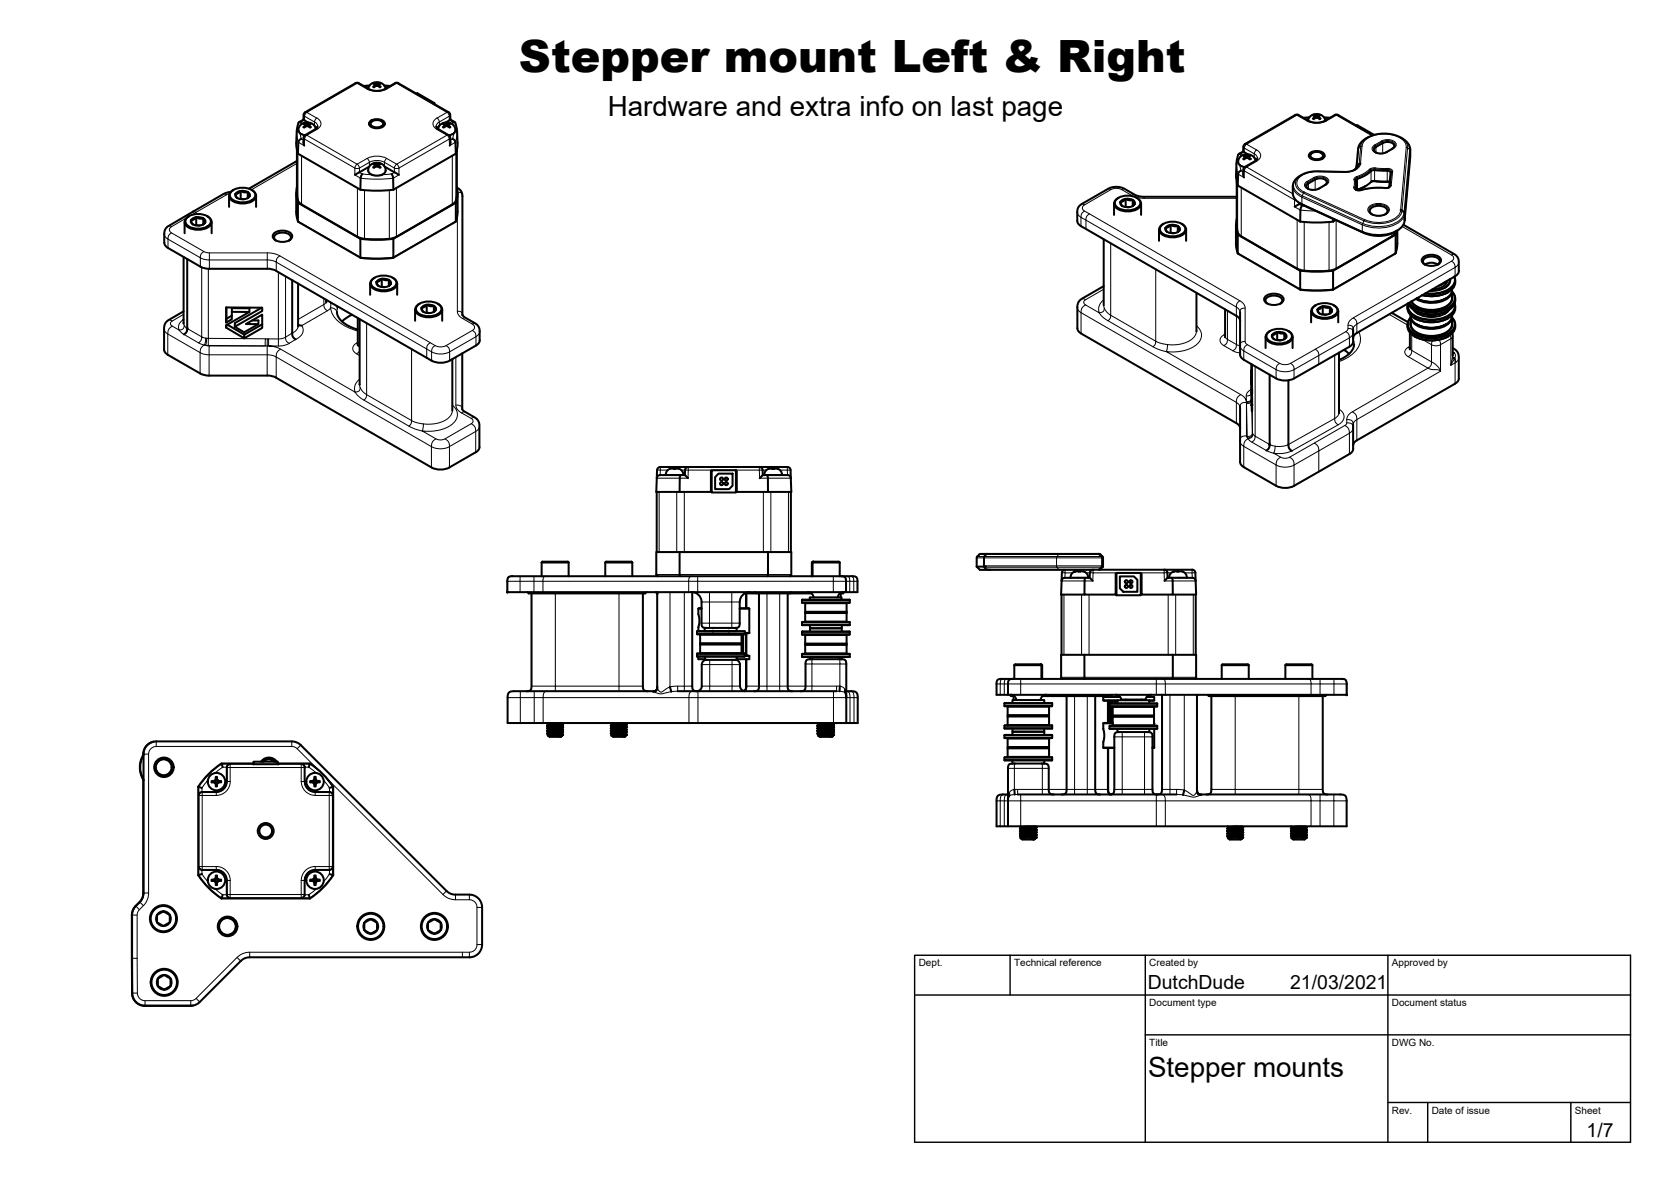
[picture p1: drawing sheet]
<svg xmlns="http://www.w3.org/2000/svg" width="420mm" height="297mm" viewBox="0 0 420 297" stroke-linecap="round" stroke-linejoin="round" font-family="sans-serif">
<defs><g id="words">
<text font-size="11.2" x="130.5" y="18.2">Stepper mount Left &amp; Right</text>
<g font-size="7">
<text x="152.8" y="29.1">Hardware and extra info on last page</text>
<text x="288.7" y="270.6">Stepper mounts</text>
</g>
<g font-size="4.9">
<text x="288.6" y="248.5">DutchDude</text>
<text x="324.4" y="248.6">21/03/2021</text>
<text x="398.9" y="285.8">1/7</text>
</g>
<g font-size="2.5">
<text x="231" y="242.9">Dept.</text>
<text x="255" y="242.9">Technical reference</text>
<text x="289" y="242.9">Created by</text>
<text x="350" y="242.9">Approved by</text>
<text x="289" y="252.8">Document type</text>
<text x="350" y="252.8">Document status</text>
<text x="289" y="262.9">Title</text>
<text x="350" y="262.9">DWG No.</text>
<text x="350" y="279.9">Rev.</text>
<text x="360" y="279.9">Date of issue</text>
<text x="396" y="279.9">Sheet</text>
</g>
</g></defs>
<!-- layer: Visible -->
<g fill="none" stroke="#000" stroke-width=".51">
<path d="M74.5 35.9l.1 1.6 .3 1.1M74.7 37.8v10.8M74.9 38.6l15.7 9.1 .1-3 .4-1M75.8 30.6h-.2a.89 .89 0 0 0-.8 1.1l-.3 4.2M75.8 34.9l-.5 .3-.3 .4-.1 3M76.3 31.1l.3-.1 .6 .3 .7-.3 .3 .1-.7 .3 .7 .5-.2 .2-.8-.5-.4 .3a.22 .22 0 0 1-.3 .2 .22 .22 0 0 1-.2-.3 .22 .22 0 0 1 .3-.1l.4-.3zM76.3 30.1l.2 .1M76.5 31v.2M76.5 30.2l1 .6M76.8 28.2l12.9-7.4 .5 .1 2.9 1.6 1.4 .3 1.8-.2 3-1.7 .6-.1 12.9 7.4M76.8 28.2l-.4 .4-.1 1.5-1.1 .6M77 31.4v.3"/>
<path d="M77.2 31.3v.3M77.5 31.4v.3M78 31v.2M79.2 31.8l.5 .4M79.4 32.4l-.6-1.1-1.2-.5h-.7l-.9 .3-.8 .9a1.33 1.33 0 0 0 1.1 1.9l.4 .1M79.9 31.8l-.5 .6-2.9 1.7-.2 1.7 .2 .8M92.6 22.3l.7-1.2 1.3-.5 1.5 .4 .5 .5 .3 .8M92.9 21.5l-1.5 .1M93 30.6a2.63 2.63 0 0 1 3.8 .3 1.63 1.63 0 0 1-2 1.3 1.63 1.63 0 0 1-2-1.3zM93.3 30.7a2.08 2.08 0 0 1 3.1 .2 1.38 1.38 0 0 1-1.9 1.1 .96 .96 0 0 1-1-.3 .96 .96 0 0 1-.2-1zM93.6 30.5l-.5 .3-.3 .5M93.8 21l.2-.2 .8 .4 .7-.4 .2 .2-.7 .3 .4 .3a.21 .21 0 0 1 .3 .1 .21 .21 0 0 1-.2 .3 .21 .21 0 0 1-.2-.3l-.5-.3-.5 .3a.21 .21 0 0 1-.3 .3 .21 .21 0 0 1-.1-.3 .21 .21 0 0 1 .2-.1l.4-.3z"/>
<path d="M94 20.8v.2M94.5 21.3v.3M94.8 21.2v.2M95 21.3v.3M95.5 20.8v.2M95.9 30.5l.6 .3 .3 .5M96.6 21.5l1.5 .1M104.7 23.5l.2-.1 4.3 2.5v.2M109.2 25.9l-.2 .1M109.7 31.8l.6 .7 2.5 1.4 .4 .7a2.76 2.76 0 0 1-.1 2M110.1 32.4l.5-1 1.3-.6 1.5 .2 1 1a1.43 1.43 0 0 1-1.5 2M110.4 31.8l-.5 .4"/>
<path d="M111.3 31.1l.3-.1 .7 .3 .7-.3 .3 .1-.8 .3 .4 .3a.21 .21 0 0 1 .3 .1 .21 .21 0 0 1-.2 .3 .21 .21 0 0 1-.2-.2l-.5-.3-.5 .3a.21 .21 0 0 1-.2 .2 .21 .21 0 0 1-.2-.3 .21 .21 0 0 1 .3-.1l.4-.3zM111.6 31v.2M112.1 31.4v.3M112.3 31.3v.3M112.5 31.4v.3M112.8 28.2l.3 .4 .2 1.5 1 .6M113 30.2l-.9 .6M113 31v.2M113 30.2h.1M113.3 30.1l-.3 .1M113.8 30.6h.1a.68 .68 0 0 1 .8 .8l.2 1.4 .1 3.1M113.8 34.9l.4 .3 .3 .5 .1 2.9-15.7 9.1-.1-3-.4-1"/>
<path d="M114.9 37.8v10.8M115.1 35.9l-.2 1.6-.3 1.1M312.1 38.6h-.2a.81 .81 0 0 0-.8 1l-.2 1.5-.1 3.4 .4 2.1M312.6 39.1l.2-.1 .7 .3 .8-.3 .2 .1-.7 .3 .7 .5-.2 .2-.8-.5-.7 .5-.2-.2 .7-.5zM312.6 38.1l.2 .1M312.6 36.9v1.2l-1.1 .6M312.8 39v.2M312.8 38.2h.1M312.8 38.2l1 .6M313.3 39.4v.3M313.5 39.3v.3M313.8 39.4v.3"/>
<path d="M314.3 39v.2M315.5 39.8l.4 .4M316.2 39.8l-.6 .7-2.6 1.4-.3 .7M325.7 28.9l-12.6 7.3-.4 .6M325.7 28.9h.8M326.5 28.9l2.6 1.5 1.7 .4 1.9-.2 2.9-1.7M328.9 30.3l.2-.6 .5-.6 1.3-.5 1.5 .4 .6 .7 .2 .6M329.2 29.5l-1.5 .1M329.3 38.6a2.63 2.63 0 0 1 3.8 .3 1.63 1.63 0 0 1-2 1.3 1.63 1.63 0 0 1-2-1.3zM329.6 38.7a2.08 2.08 0 0 1 3.1 .3 1.38 1.38 0 0 1-1.9 1 .96 .96 0 0 1-1-.3 .96 .96 0 0 1-.2-1zM329.9 38.5l-.8 .8M330.1 29l.2-.2 .8 .4 .7-.4 .2 .2-.7 .3 .4 .3a.21 .21 0 0 1 .3 .1 .21 .21 0 0 1-.2 .3 .21 .21 0 0 1-.2-.3l-.5-.3-.5 .3a.21 .21 0 0 1-.3 .3 .21 .21 0 0 1-.2-.3 .21 .21 0 0 1 .3-.1l.4-.3z"/>
<path d="M330.3 28.8v.2M330.8 29.3v.3M331.1 29.2v.2M331.3 29.3v.3M331.8 28.8v.2M332.2 38.5l.6 .3 .3 .5M332.9 29.5l1.5 .1M335.6 28.9h.8M336.4 28.9l8.8 5.1M341 31.5l.2-.1 4.3 2.5M350.1 37.4a.74 .74 0 0 0 .5-.7 .74 .74 0 0 0-.5-.7l-1-.3a4.3 4.3 0 0 0-3.1 1.2 .72 .72 0 0 0-.5 .7 .72 .72 0 0 0 .4 .7M350.3 37.3l-2.5 1.2h-1.2l-.8-.2"/>
<path d="M46.4 55.8v2.8M47.1 54.6a4.4 4.4 0 0 1 5.7 .4 1.58 1.58 0 0 1-1.3 2.2 4.3 4.3 0 0 1-4.7-1 1.21 1.21 0 0 1 .3-1.6zM47.4 54.4a1.46 1.46 0 0 0-1 1.4 1.46 1.46 0 0 0 1 1.4 4.8 4.8 0 0 0 5.6-.8 1.41 1.41 0 0 0-.8-2M47.6 54.3l-.2 .1M49.2 56.6l.9 .1M49.3 54.6l-1 .7a.36 .36 0 0 0-.3 .4 .36 .36 0 0 0 .2 .3l.3 .4M49.3 54.6l1.4 .4a.51 .51 0 0 1 .5 0 .51 .51 0 0 1 .2 .6 .41 .41 0 0 1 .1 .4 .41 .41 0 0 1-.3 .4h-.2M49.3 54.6v2M51.1 54.9v1.5M51.1 54.9a2.57 2.57 0 0 0-3.1 .4 .8 .8 0 0 0 .5 1.1M51.1 54.9a.87 .87 0 0 1 .5 1 .87 .87 0 0 1-.9 .6l-1.2 .2-1-.3M52.1 54.3l.1 .1"/>
<path d="M53.2 55.8v2.8M57.6 49.2v2.8M58 48.2l-1.8 .5-14 8.2-.8 1.1-.1 3M58.3 48a4.4 4.4 0 0 1 5.7 .4 1.58 1.58 0 0 1-1.3 2.2 4.3 4.3 0 0 1-4.7-1 1.21 1.21 0 0 1 .3-1.6zM58.7 47.7a1.49 1.49 0 0 0-1.1 1.4 1.49 1.49 0 0 0 1 1.5 4.8 4.8 0 0 0 5.6-.8 1.53 1.53 0 0 0-1-2.1M60.4 50l.9 .1M60.5 48l-.4 .1a.91 .91 0 0 0-1 .9 .91 .91 0 0 0 .9 .9 2.48 2.48 0 0 0 2.8-.6 .8 .8 0 0 0-.5-1M60.5 48h.8l1 .3M60.5 48l-.8 .6a.36 .36 0 0 0-.5 .2 .36 .36 0 0 0 .2 .5l.3 .5M60.5 48l1.3 .4a.51 .51 0 0 1 .6 0 .51 .51 0 0 1 .1 .6 .4 .4 0 0 1 .2 .4 .4 .4 0 0 1-.4 .3l-.1 .1M60.5 48v2M62.3 48.3v1.5"/>
<path d="M64.4 49.2v2.8M68.9 58.7a3.3 3.3 0 0 1 4.5 .3 1.55 1.55 0 0 1-1.7 1.8 2.6 2.6 0 0 1-3.1-1.4zM74.5 48.6v4.9l.4 2.2M74.7 40.5l-12.1 6.9M74.7 47l-.2 2.3 .4 1.6M74.7 48.6a3.1 3.1 0 0 0 1.1 2.8l14.1 8.1M89.9 59.5a16.9 16.9 0 0 0 8 .5l1.8-.5M90.6 47.7a34.9 34.9 0 0 0 8.3 0M92.8 41.9l-3.6 2M93 41.6l.9-.6 1.3-.1 1.1 .5 .6 1.1a1.31 1.31 0 0 1-1.3 1.6 2.27 2.27 0 0 1-3-1.3zM93.8 41.2l.3-.1 .7 .3 .8-.3 .1 .1-.7 .4 .7 .5-.2 .1-.7-.5-.8 .5-.2-.1 .7-.5zM94 41.1v.2"/>
<path d="M94.5 41.6v.2M94.8 41.4v.3M95 41.6v.2M95.5 41.1v.2M96.7 41.9l2.5 1.4M99.2 43.3h.1M99.2 43.3l1.1 .6M114.9 48.6a3.1 3.1 0 0 1-1.2 2.8l-14 8.1M114.9 47l.2 1.7-.5 2.2M114.9 47.2l1 .7 .4 1.2v30M115.1 48.6l-.1 5-.4 2.1M280.1 51.2v2.8"/>
<path d="M280.8 50a4.4 4.4 0 0 1 5.8 .4 1.58 1.58 0 0 1-1.4 2.2 4.3 4.3 0 0 1-4.7-1 1.21 1.21 0 0 1 .3-1.6zM281.3 49.7a1.49 1.49 0 0 0-1.2 1.4 1.49 1.49 0 0 0 1 1.5 4.8 4.8 0 0 0 5.6-.8 1.53 1.53 0 0 0-.9-2.1M281.7 50.7l.5 1.1M282.9 52l.9 .1M283 50l-.8 .3-.5 .4M283 50h1.2l.6 .3M283 50l-.6 .6-.7 .1M283 50l1.4 .3a.51 .51 0 0 1 .5 .1 .51 .51 0 0 1 .2 .6 .39 .39 0 0 1 .2 .4 .39 .39 0 0 1-.4 .3l-.2 .1M283 50v2M284.8 50.3v1.5M284.8 50.3a.87 .87 0 0 1 .5 1 .87 .87 0 0 1-.9 .6 2.17 2.17 0 0 1-2.7-.9v-.3M286.9 51.2v2.8"/>
<path d="M291.4 57.7v2.8M292.1 56.6a4.4 4.4 0 0 1 5.8 .3 1.58 1.58 0 0 1-1.4 2.2 4.3 4.3 0 0 1-4.7-1 1.21 1.21 0 0 1 .3-1.5zM292.6 56.2a1.48 1.48 0 0 0-1.1 1.4 1.48 1.48 0 0 0 .9 1.5 4.8 4.8 0 0 0 5.7-.8 1.51 1.51 0 0 0-1-2.1M293.1 57.3l.4 1M294.2 58.6h.9M294.3 56.5l-.4 .5-.8 .3M294.3 56.5l1.4 .4a.52 .52 0 0 1 .5 .1 .52 .52 0 0 1 .2 .5 .39 .39 0 0 1 .2 .5 .39 .39 0 0 1-.4 .3l-.2 .1M294.3 56.5v2M294.4 56.5l-.9 .3-.4 .5M294.4 56.5a1.93 1.93 0 0 1 2.3 1 2.08 2.08 0 0 1-2.9 .9l-.3-.1a.8 .8 0 0 1-.4-1M296.1 56.8v1.5M298.2 57.7v2.8"/>
<path d="M310.8 56.6v4.7l.4 2.4M311 45.8v10.8l.2 1.8M311 49.5h-23.7l-1.8-.5-3.3-1.8-2.1-.2-1.3 .3-7.3 4.3-.6 1.1v2.8a1.66 1.66 0 0 0 .9 1.3l39.1 22.6M311 55l-.2 1.7 .4 2.2M311.2 59l.1 4.8 15.7 9M311.2 59l15.7 9M311.3 40.8l.5 .7 1.2 .5M312.1 42.9l-.5 .3-.3 .5-.1 2.9 15.7 9.1M312.6 43.8l.2 .8M312.6 42.6v1.2M315.7 40.4l-.4-.8-.5-.5-.9-.3h-.7l-.9 .3-.5 .4-.3 .5-.2 .8M325.1 48.6a3.3 3.3 0 0 0 2.3 2.7"/>
<path d="M326.7 51.3l-1.2 .7M326.7 51.3h.1M326.8 51.1l1.1 .5M326.9 55.7a34.9 34.9 0 0 0 8.3 0M326.9 51.1l-.2 .2M327.3 51.3l15.2 7M327.4 51.7l-.4 1-.1 3M327.8 51.6l15.3 7a9 9 0 0 0 8.2-.6M333.1 46.5a.74 .74 0 0 0 .5-.7 .74 .74 0 0 0-.5-.7l-.9-.3a4.4 4.4 0 0 0-3.2 1.3 .72 .72 0 0 0-.5 .6 .72 .72 0 0 0 .4 .7M333.3 46.4l-2.3 1.2-1.1 .1-1.1-.3M335.2 55v.7l.7-.4M340.7 42.6l-1.9 .6-7.9-.2-1.8 .3-1.2 .3-1.7 1-.8 1-.3 .9v2.1"/>
<path d="M340.9 47.4l.1 .3M341.1 46.3v1.4M341.1 41.9l.5-5.1 1-1.4 1.7-1.1 2.3-.6h2.9l2.3 .6 1.9 1.3 .8 1.4 .1 2.3-1.4 16M341.1 41.8l-.2 .5-.4 .4M341.2 41.6l-.1 .2M341.7 41.2l-.5 .4M342.1 41.1l-.3 .1M344.7 45.7a9.6 9.6 0 0 1-3.6 2.1l2.2-1M344.7 43l-1.4 1.1-2.2 .9-.1 .4 .1 1.2-.2 .8M344.9 53.8l1.3 .4 1.3-.1 .9-.3M345 53.9a1.05 1.05 0 0 1-.5-1.3 1.05 1.05 0 0 1 1.1-.7l1-.2a1.87 1.87 0 0 1 2.3 1.4l-.6 .8M345.6 45.5l3.8 .3-3.9-.3-.7 .1"/>
<path d="M345.6 42.7l3.2 .2M345.6 42.8l-.8 .2M345.6 45.5l-.8 .2M348.8 42.9l.6 .1 .3 .4M349.2 47.1l-.5 .2-3.1-.1-3.7 .6-1-.1M349.7 43.4l-.5 3.7M350.9 59l-15.7 9-.1 4.8-3 .3-5.1-.3M350.9 59v4.7l-15.7 9.1M350.9 58.4l-.3 .5-.6 .5-14 8.1a17.2 17.2 0 0 1-8 .5l-1.8-.5-14.1-8.1-.6-.5-.3-.5M351 58.2l-.1 .2M351.2 58l-.3 .9M351.3 58v4l-.4 1.7"/>
<path d="M352.2 52.8l.3 .1 .7 .7a3.9 3.9 0 0 1-2.9 4.8 10.6 10.6 0 0 1-7.7-.1M352.9 56.5l13.1 7.6 .8 1.2v2.8a1.6 1.6 0 0 1-.9 1.3M41.3 61a1.6 1.6 0 0 0 1 1.3l8.1 4.7M46.2 64.6l-.1 16.7M46.2 78.2l-3.9 2.3-.7 .6-.3 1.3v5.4M47.1 65.1v17.7l-.2 .7-.7 .5M50.4 67l1.3 .5h1M52.6 67.5h14.6M56.9 77.3v3.8v-1M56.9 77.3h9v.9l-6.9 3.9M56.9 77.3v2.8l1.4-.8M58.3 78.4h4.4v-.9l-4.4-.1v2.8l-1.4 .9"/>
<path d="M62.7 78.4l-5.8 3.3v.6v-.6M65.8 77.3l-6.7 3.9-.1 .9 2.4 1.4 3.6-2M67.2 67.5l1 .1 1.3 .5 39 22.5M69.4 60.5a1 1 0 0 1-.4-1.2 1 1 0 0 1 1-.7l1.5-.1a1.25 1.25 0 0 1 1.5 1.6l-.4 .4M73.5 70.4v13.6l.1 .6 .7 .7M75 71.3v10.7M82 75.3v.7M84.7 78.4l.5 1.5 1.1 1.2 1.9 1.1 1.8 .6M88.5 79.1l-1.4 .8-1.1 .9M90 79.9l-.1 6.9M90.6 60l.1 4.8M90.6 60l-15.7-9 .1 4.8 15.7 9"/>
<path d="M90.6 60a34.9 34.9 0 0 0 8.3 0M93.1 71.3v2.8M93.7 70.1a4.4 4.4 0 0 1 5.8 .4 1.58 1.58 0 0 1-1.3 2.2 4.3 4.3 0 0 1-4.8-1 1.21 1.21 0 0 1 .3-1.6zM94.2 69.8a1.49 1.49 0 0 0-1.1 1.4 1.49 1.49 0 0 0 1 1.4 4.8 4.8 0 0 0 5.6-.7 1.53 1.53 0 0 0-1-2.1M94.7 70.8a.8 .8 0 0 0 .5 1.1M94.7 70.8l.5 1.1M95.9 72.1l.9 .1M96 70.1l-.8 .2-.5 .5M96 70.1h1.1l.7 .2M96 70.1l-.7 .6-.6 .1M96 70.1l1.3 .3a.51 .51 0 0 1 .6 .1 .51 .51 0 0 1 .1 .6 .39 .39 0 0 1 .2 .4 .39 .39 0 0 1-.4 .3l-.1 .1M96 70.1v1.9"/>
<path d="M97.8 70.3v1.5M97.8 70.3a.87 .87 0 0 1 .5 1 .87 .87 0 0 1-.9 .7l-1.2 .2-1-.3M98.9 60l-.1 4.8-3.3 .3-4.8-.3M98.9 60l15.7-9-.1 4.8-15.7 9M99.9 71.3v2.8M104.4 77.8v2.8M105.1 76.6a4.4 4.4 0 0 1 5.7 .4 1.58 1.58 0 0 1-1.3 2.2 4.3 4.3 0 0 1-4.7-1 1.21 1.21 0 0 1 .3-1.6zM105.4 76.4a1.46 1.46 0 0 0-1 1.4 1.46 1.46 0 0 0 1 1.4 4.8 4.8 0 0 0 5.6-.8 1.41 1.41 0 0 0-.8-2M105.5 76.3l-.1 .1M106.2 77.1a2.5 2.5 0 0 1 3.4 .2 1.52 1.52 0 0 1-2.1 1.4l-1-.3a.78 .78 0 0 1-.3-1.3zM107.2 78.6l.9 .1M107.3 76.6l-.8 .7a.35 .35 0 0 0-.5 .1 .35 .35 0 0 0 .2 .5l.3 .5"/>
<path d="M107.3 76.6l1.3 .4a.55 .55 0 0 1 .6 .1 .55 .55 0 0 1 .1 .5l.3 .3-.6 .5M107.3 76.6v2M109.1 76.9v1.5M110 76.3l.2 .1M111.2 77.8v2.8M116.2 79.1l.6 .6 2.7 1.6 .8 .7 .3 1v2.5a1.6 1.6 0 0 1-.9 1.3l-6.6 3.8M277.5 71.9l-5.4 3.2-.9 .8-.3 1v5.6a1.6 1.6 0 0 0 .9 1.3l39.1 22.5M277.5 60.1v16.6M300.8 73.6v9.7M308 77.8v7M310.9 79.4a1.6 1.6 0 0 1 .9 1.3M311.8 78.5v10.6a1.6 1.6 0 0 0 .9 1.3l8.2 4.7"/>
<path d="M318.2 74.5a3.3 3.3 0 0 1 4.5 .4 1.55 1.55 0 0 1-1.8 1.7 2.6 2.6 0 0 1-3.1-1.4zM318.7 76.3a1 1 0 0 1-.4-1.2 1 1 0 0 1 1-.7l1.5-.1a1.25 1.25 0 0 1 1.5 1.7l-.4 .3M326.9 68l.1 4.8M326.9 68a34.9 34.9 0 0 0 8.3 0M329.7 78.2v2.8M330.4 77a4.4 4.4 0 0 1 5.7 .4 1.58 1.58 0 0 1-1.3 2.2 4.3 4.3 0 0 1-4.7-1 1.21 1.21 0 0 1 .3-1.6zM330.8 76.7l-.1 .1M331.3 77.7a.8 .8 0 0 0 .5 1.1M331.3 77.8l.5 1M332.5 79l.9 .1M332.6 77l-.6 .6-.7 .2M332.6 77l1.3 .4a.52 .52 0 0 1 .6 0 .52 .52 0 0 1 .1 .6l.3 .3-.6 .5"/>
<path d="M332.6 77v2M332.6 77l-.8 .3-.5 .4M332.6 77h1.2l.6 .3M334.4 77.3v1.5M334.4 77.3a.87 .87 0 0 1 .5 1 .87 .87 0 0 1-.9 .6l-1.2 .2-1-.3M335.3 76.7a1.48 1.48 0 0 1 1.2 1.4 1.48 1.48 0 0 1-1 1.5 4.8 4.8 0 0 1-5.6-.8 1.41 1.41 0 0 1 .8-2M336.5 78.2v2.8M349.9 78.6l4.1 2.3M353.9 77a3.4 3.4 0 0 0 3 3.5 8.9 8.9 0 0 0 8.2-1.2 2.48 2.48 0 0 0 .8-2.3M354.1 76.3a2.76 2.76 0 0 0 1.8 3.1 8.7 8.7 0 0 0 9.2-.9 2.23 2.23 0 0 0 .6-2.2M354.3 76.1a7.8 7.8 0 0 0 8 2 3.9 3.9 0 0 0 3.5-3.2l-.3-1.1-.4-.5a2.42 2.42 0 0 1-.7 4 8.7 8.7 0 0 1-9.8-.7l-.4-.4M354.7 79.2a2.97 2.97 0 0 0 2.6 2.8 7.1 7.1 0 0 0 7.5-1.6l.3-1.2"/>
<path d="M354.7 79.7a3.6 3.6 0 0 0 3.4 4.5 6.9 6.9 0 0 0 6.7-1.7l.3-1.1v-1.7M354.7 79.9a2.35 2.35 0 0 0 .7 3.8 8.7 8.7 0 0 0 9.6-.5 2.23 2.23 0 0 0 .1-3.3 2.35 2.35 0 0 1-.6 3.9 8.9 8.9 0 0 1-9.8-.5 2.23 2.23 0 0 1 0-3.4zM354.7 79.5a3.4 3.4 0 0 0 3.2 2.9 7.3 7.3 0 0 0 6.8-1.5l.4-1.4M355.4 77.8a6.5 6.5 0 0 0 7.6 1.2l1.4-1.2M355.6 77.9l1 1M355.6 78h.1M355.6 80h.1M355.7 78a9.2 9.2 0 0 0 8.4 0M355.7 80a9.2 9.2 0 0 0 8.4 0M357.3 78.7a6.4 6.4 0 0 0 5.2 0M357.8 64.7a3.3 3.3 0 0 1 4.5 .4 1.53 1.53 0 0 1-1.8 1.7 2.59 2.59 0 0 1-3-1.4zM358.3 66.5a1 1 0 0 1-.4-1.2 1 1 0 0 1 1-.7l1.5-.1a1.25 1.25 0 0 1 1.5 1.7l-.4 .3"/>
<path d="M358.3 66.5a3 3 0 0 1 3.2 0M363.5 70.8l-.6 .5-1.2 .5M363.6 75a7.9 7.9 0 0 1-7.3 .1M363.9 70.6a3.1 3.1 0 0 1-2.9 2l-.8 .1M364.1 78h.1M364.1 80h.1M364.1 73.4v.1M364.2 77.9l-1 1M364.5 70.6v-.4a2.12 2.12 0 0 1-1.3 2.2M364.6 70.1a2.8 2.8 0 0 1-2.4 2.7l-2.7 .3M365.1 73a3 3 0 0 1-2.4 2.7 8.2 8.2 0 0 1-6.7-.6M365.1 73.1a3.6 3.6 0 0 1-3.5 4.6 7.1 7.1 0 0 1-6.3-1.5l-.4-.5"/>
<path d="M365.1 72.7a3.3 3.3 0 0 1-3.2 2.9 8.2 8.2 0 0 1-5.7-.6l.1 .1M365.1 74.4a2.72 2.72 0 0 1-2.2 3.1 7.5 7.5 0 0 1-7.7-1.2l-.4-.5M365.6 69.5a2.84 2.84 0 0 1-2.1 3.6l-2.8 .7-2.2-.1M365.7 69.5a2.85 2.85 0 0 1-2.2 3.7l-2.8 .7-2.4-.1M365.9 69.4l-24.7 14.3a1.6 1.6 0 0 0-1 1.3M365.9 75a3.2 3.2 0 0 1-2.6 3.4 8.9 8.9 0 0 1-8.5-1.1l-.8-1a2.71 2.71 0 0 0 1.7 3.2 8.8 8.8 0 0 0 9.6-1 2.2 2.2 0 0 0 .5-2.2M365.9 70.4a3.3 3.3 0 0 1-2.6 3.4 10.1 10.1 0 0 1-5.7 .4 9.3 9.3 0 0 0 6.5-.8M41.3 87.8a1.6 1.6 0 0 0 .9 1.3l8.1 4.7M46.1 80.3l.1 .1M50.3 93.8l1.3 .5 1 .1M52.6 94.4h14.6M56.9 82.3l4.5 2.7v-.9"/>
<path d="M63.4 80.5h1.6v1l-3.2-.1 4.1-2.3v3.3l-4.5 2.6M65.9 81.5l-4.5 2.6-4.2-2.5M67.2 94.4l1.9 .3 39.4 22.8a4.9 4.9 0 0 0 4.5 0l6.6-3.8a1.6 1.6 0 0 0 1-1.4l-.1-5.5-.2-1-.6-.7-3-1.8-.5-.5M75 81.6l.9 .2M90.4 80.2v16.5M113.1 90.6a5 5 0 0 1-4.6 0M113.7 90.2v13M116.2 88.8v14.1M314.6 91.5v7.2M314.7 97.4l.1 .7M314.7 98.1v5.2l.1-3.3M314.7 94.9l.1 2.5"/>
<path d="M314.7 94.9v1.8v-3.8l.1 8.9M314.8 100v1.8M318.2 84.7v2.8M318.9 83.5a4.4 4.4 0 0 1 5.8 .4 1.58 1.58 0 0 1-1.4 2.1 4.3 4.3 0 0 1-4.7-.9 1.21 1.21 0 0 1 .3-1.6zM319.2 94.2v17.6l-.2 .9-.6 .5M319.4 83.2a1.5 1.5 0 0 0-1.1 1.4 1.5 1.5 0 0 0 .9 1.4 4.8 4.8 0 0 0 5.7-.7 1.53 1.53 0 0 0-1-2.1M321 85.5h.9M321.1 83.4l-.8 .7a.35 .35 0 0 0-.4 .1 .35 .35 0 0 0 .1 .5l.3 .5M321.1 83.4l1.4 .4a.43 .43 0 0 1 .5 0 .43 .43 0 0 1 .1 .5l.3 .5-.6 .5M321.1 83.4v2M321.2 83.4l-.5 .1a.88 .88 0 0 0-.9 .7 .88 .88 0 0 0 .5 1M321.2 83.4a1.93 1.93 0 0 1 2.3 1.1 2.08 2.08 0 0 1-2.9 .9l-.3-.2"/>
<path d="M322.9 83.7v1.5M324 95.6v16.3l.2 .8 .6 .6M325 84.7v2.8M336.7 88.6v15.3M337.9 87.9l1.3 1M340.2 82.8l.1 3a1.6 1.6 0 0 1-1 1.3l-13.9 8-1.9 .5a4.8 4.8 0 0 1-2.6-.5M340.5 86.5a5.2 5.2 0 0 1-3.4 3.8l-.4 .2M353.9 81.6a3.4 3.4 0 0 0 3 3.5 8.9 8.9 0 0 0 8.2-1.3 2.48 2.48 0 0 0 .8-2.2M354.5 83.6v4.2M354.7 81a2.69 2.69 0 0 0 2.3 3 7.8 7.8 0 0 0 7.6-1.1 1.99 1.99 0 0 0 .5-1.9M355.6 84.5a9.4 9.4 0 0 0 8.5 0M356.2 81.5l.1 .1"/>
<path d="M363.6 81.5a8 8 0 0 1-7.3 .1M365.2 83.7l.1 5.6M365.3 87.5l1 .7 .5 1v5.9a1.6 1.6 0 0 1-.9 1.3M365.6 88.7l-.3 .1M365.9 96.4l-24.7 14.3M167.4 119.3v.1M167.4 119.4h4.8M167.4 119.4h-1.4a.83 .83 0 0 0-.9 .8M168.4 117.9h2.4M168.4 117.8l-.8 .7-.2 .8M170.8 117.8l.6 .4 .4 1.1M171.8 119.3v.1"/>
<path d="M172.2 119.4l.8 .8M173.1 117.4a.81 .81 0 0 0-.8 .7l-.1 1.3M178.9 118.3h-.1v5.3h-7.9v-3.6l.3-.6M178.9 118.2h6.1v5.6h-6.1zM180.7 119h3.5v3.1l-.9 .8h-3.5v-3zM185 118.3h.3v5.3h7.8v-3.4l-.3-.8M190.9 117.4a.81 .81 0 0 1 .8 .7l.1 1.3M191.8 119.4h6.2a.8 .8 0 0 1 .8 .8M191.8 119.4l-.8 .8M192.2 119.3v.1M193.2 117.9h2.4M193.2 117.8l-.8 .7-.2 .8"/>
<path d="M195.6 117.8l.6 .4 .4 1.1M196.6 119.3v.1M198 117.4h-32a.82 .82 0 0 0-.8 .7l-.2 5.5h5.9M198 117.4a.81 .81 0 0 1 .8 .7M198.8 118.1v2.1M310.9 106.3a1.6 1.6 0 0 1 .9 1.4M311.8 102.4v13.7a1.6 1.6 0 0 0 .9 1.3M312.7 117.4l8.2 4.7M314.8 101.8h.1M340.2 106.8v6M340.3 112.8a1.6 1.6 0 0 1-1 1.3l-13.9 8-1.9 .5a4.8 4.8 0 0 1-2.6-.5M341.2 110.7a1.6 1.6 0 0 0-1 1.3"/>
<path d="M165.1 123.6v15.1M170.9 138.7l.1 6.1M178.8 123.6h.1M185 123.6h.3M193.1 138.7l-.1 6.1M198.8 120.2l.2 3.4h-5.9M198.9 123.6v15.1M248.1 139.2l-.7 .9v2.1l.4 .2M276.1 139.2l.6 .1 .6 .7v2.4M276.1 139.2h-29.5l-1 .8v2.4M276.1 139.2l1 .8-.1 2.5M127.7 145.2l.8-.4h86.1l.7 .2 .3 .5v3.3h-88v-2.9z"/>
<path d="M132.6 148.8l.3 .3h27.4a2.76 2.76 0 0 0 2.3-.3M133.6 149.1v23.4l-.3 1-.9 .2M136.2 141.4l.2-.3h6.4l.2 .3M136.2 141.4h6.8M136.2 141.4v3.4M143 141.4v3.4M152.2 141.4l.2-.3h6.4l.2 .3M152.2 141.4h6.8M152.2 141.4v3.4M159 141.4v3.4M161.6 149.1v23.6l.3 .7 1 .3M164.9 148.8l.3 .3"/>
<path d="M165.2 148.8v24.1l-.2 .6-.7 .3M165.4 144.8l-.4-.4v-5.7h34v5.8l-.4 .3M173.9 148.8a2.49 2.49 0 0 1 2.5 2.5v5.8l.3 .5 .9 .2M174.1 148.8v23.8l.3 .9 .8 .2M175.3 159.3h12M175.3 158.7h12M175.3 158.7v.6M175.6 152.9h.8M175.6 152.9v1.5l.3 1.3-.3 2.9M176 159.4v.1M176 159.5h10.5M176 159.5v2.2"/>
<path d="M176.4 152.9h-.8M177.6 157.8h-.4v.8h8v-.8h-.4M177.6 157.8h7.2M186 152.9h2.4M186.5 159.4v2.3M186.9 159.4v4.8M187.3 159.1h1.1M187.3 158.7l-.1 .7-11.9-.1M187.3 149.1h2.8M187.6 149.1v3.8M187.6 159.1v5.6M187.7 149.1v3.8"/>
<path d="M187.7 159.1v5.6M188.4 159.1h-1.1M188.4 152.9v6.2M188.5 148.8a2.52 2.52 0 0 0-2.5 2.5v5.8l-.3 .5-.9 .2M189.8 148.8a2.45 2.45 0 0 0 2.1 .3h6.7M190.8 149.1v23.6l-.3 .8-.9 .2M198.1 149.1v23.7l.3 .7 .9 .2M198.6 149.1h5.4M198.9 148.8l-.3 .3M201.7 159.4h12M201.7 158.8h12M201.7 156.4h12"/>
<path d="M201.7 157h12M201.7 151.4h12M201.7 150.8h12M201.7 150.8v.6M201.7 158.8v.6M202.4 159.5l.1 .1M202.4 151.5l.1 .1M202.5 159.6h10.4M202.5 156.2h10.4M202.5 154.1h10.4M202.5 154.1l-.1 2.2M202.5 151.6h10.4"/>
<path d="M202.5 153.7h10.4M202.5 151.6v2.1M202.5 159.6v2.1M202.5 153.7l.1 .2M202.6 153.9h10.1M202.6 153.9l-.1 .2M203.1 148.8a1.45 1.45 0 0 1 1.5 1.3M203.6 150.7v-.6h8v.6M203.7 158.7v-.8h8v.8M203.7 157.1v.8h8v-.8M204.1 141.4h.2M204.3 141.4h6.8"/>
<path d="M204.3 141.4v3.4M204.5 141.1h6.4l.2 .3M204.5 141.1l-.4 .3v3.4M204.5 141.1l-.2 .3M211.1 141.4v3.4M211.4 149.1v1M211.5 144.8l.9 .2 .3 .4v3.4M212.1 148.8a1.45 1.45 0 0 0-1.4 1.3M212.3 148.8l-.3 .3h-.8M212.7 153.9l.2 .2M212.9 154.1v2.1M212.9 156.2v.1"/>
<path d="M212.9 153.7l-.2 .2M212.9 159.5v2.2M212.9 151.5v2.2M213.7 158.8l-.1 .7-11.9-.1M213.7 156.4l-12-.1v.7M213.7 150.8l-.1 .7-11.9-.1M213.7 156.4v.6M245.6 142.4l.8 .8h28.2M245.6 142.4h2.2M247.8 142.4l-.3 .1 .4 .6 1.1 .1M266.9 149.4v15.2M266.9 146l-.1 3.4h5.9"/>
<path d="M267.6 143.2l-.6 .5-.1 2.3M269.2 145.2h4.8M269.2 145.2h-1.5a.79 .79 0 0 0-.8 .8M273.6 145.1v.1M273.6 145.1a1.59 1.59 0 0 0-2.1-1.5h-.3a1.66 1.66 0 0 0-2 1.6M274 145.2l.8 .8M274 144v1.2M274.8 143.2h24.9M274.9 143.2a.81 .81 0 0 0-.9 .7M277 142.5l-.7 .6M277.1 142.4h.2M277.3 142.4l-.7 .8"/>
<path d="M280.5 149.4h.2M280.7 144.2h-.2v5.2h-7.8v-3.6l.2-.6M280.7 144h6.1v5.6h-6.1zM281.6 144.9h3.5l.9 .8v3h-3.6l-.8-.8zM286.8 144.2h.2v5.2h7.9v-3.6l-.3-.6M286.8 149.4h.2M292.7 143.2a.81 .81 0 0 1 .8 .7M293.5 144l.1 1.2M293.6 145.2l-.8 .8M293.6 145.2h6.2a.79 .79 0 0 1 .8 .8M294 145.2a1.61 1.61 0 0 1 2-1.6h.3a1.67 1.67 0 0 1 2.1 1.6M299.8 143.2a.81 .81 0 0 1 .8 .7"/>
<path d="M300.6 144v2M300.6 146l.2 3.4h-5.9M300.7 149.4v15.2M165.2 173l-.2 .5-.6 .2-35.9 .1-.6 .3-.2 .7-.1 6.9h88.1l-.2-7.3-.3-.4-.4-.2-2-.1M165.2 172.5l-.2 1-.8 .3M168.5 172.6l.3 1.2M170.4 173.7h40M175.3 164.3h12M175.3 164.9h12M175.6 165v.7h1.6M176 164.1h10.5M176 162v2.2"/>
<path d="M176 161.7h10.5M176 161.7l.2 .1M176.2 161.8h10.1M176.2 161.8l-.2 .2M177.2 165v.8h.5M177.7 165.8a1.2 1.2 0 0 0-1.2 1.2l-.1 5.4a1.24 1.24 0 0 1-1.2 1.3M184.9 165.8a1.2 1.2 0 0 1 1.2 1.2v5.4a1.33 1.33 0 0 0 1.3 1.3M185.3 165v.8h-7.6M186.3 161.8l.2 .2h-10.5M186.4 161.7l.1 2.4M186.5 164.1v.1M186.5 161.7l-.2 .1"/>
<path d="M187.3 164.7l1.1 .1M187.3 164.8h1.1M187.3 164.3l-12-.1v.7M187.3 164.3v.6M187.6 165.7v7l-.2 .7-.5 .2M187.7 165.7v6.9l-.2 .6-.5 .5M188.4 164.8v.9h-3.1M201.7 164.4h12M201.7 165h12M202.5 164.2h10.4M202.5 162.1h10.4M202.5 162.1l-.1 2.2"/>
<path d="M202.5 161.7h10.4M202.5 161.7l.1 .2M202.6 161.9h10.1M202.6 161.9l-.1 .2M203.7 165.1l.1 .6M203.8 165.7h7.8M203.8 165.7l-.9 .1-.3 .5-.1 6.8-.3 .4-.9 .2M211.2 172.5l-.1 1.2M211.6 165.7l.9 .1 .3 .7v8.8l-.2-1.1M211.7 165.1l-.1 .6M212.7 161.9l.2 .2M212.8 175.3v6.4"/>
<path d="M212.9 164.2v.1M212.9 162.1v2.1M212.9 161.7l-.2 .2M213.7 164.4l-12-.1v.7M213.7 164.4v.6M250.8 170.9l.7-.3h86.1l.7 .2 .2 .4 .1 3.4h-88v-3zM252.6 177.4h12M252.6 176.8h12M252.6 176.8v.6M253.3 177.5l.1 .1M253.4 177.6h10.4M253.4 179.7h10.4"/>
<path d="M253.4 177.6v2.1M253.4 179.7l.1 .2M253.5 179.9h10.1M253.5 179.9l-.1 .2M253.9 174.6l.3 .3h.8M254.1 174.6a1.45 1.45 0 0 1 1.4 1.3M254.6 176.7v-.8h8v.8M254.7 170.6l-.8 .2-.4 .4-.1 3.4M254.8 174.9v1M255 167.2h6.9M255 167.2v3.4M261.6 166.9h-6.4l-.2 .3"/>
<path d="M261.6 166.9l.4 .3v3.4M261.6 166.9l.3 .3M261.9 167.2h.1M261.9 167.2v3.4M262.1 174.9h5.4M263.1 174.6a1.45 1.45 0 0 0-1.5 1.3M263.6 179.9l.2 .2M263.8 179.7l-.2 .2M263.8 177.5v2.2M264.6 176.8l-.1 .7-11.9-.1M267.2 174.6a2.45 2.45 0 0 0 2.1 .3h6.7M268.2 174.9v23.8l-.3 .7-1 .3"/>
<path d="M272.7 164.6l.1 6M275.4 174.9v23.6l.3 1 1 .2M276.4 174.6l-.4 .3h3.2M277.4 176l3.6 .1M277.4 176h3.6M278.6 174.9v.3M278.6 176.1v5.6M279 176.1v5.6M279 176.8h12zM279.2 174.9h.1M279.4 176.1v.7M279.4 177.6v4.1"/>
<path d="M279.6 174.6l-.4 .3M279.7 177.6h.1M279.8 177.6h10.4M279.8 179.8h10.4M279.8 177.6v2.2M279.8 179.8l.1 .2M279.9 180h10.1M279.9 180l-.1 .1M280.2 176.1v.7M281 176.8v-.8h8v.8M281.6 175.2h-4.2v.8M283 175.8v.2"/>
<path d="M287 175.8v.2M288.3 175.2h1.9v.8M289 176h1.2M289.5 174.6a1.56 1.56 0 0 0-1.5 1.2h-6.1a1.4 1.4 0 0 0-1.4-1.2M290 180l.2 .1M290.2 179.8l-.2 .2M290.2 176l-1.2 .1M290.3 177.6l-.1 2.2M291 176.8l-.1 .8-11.9-.1h12M292.1 174.6l.1 23.9-.3 .9-.9 .3M294.9 164.6h5.9v5.7l-.4 .3M294.9 164.6h-28.1v5.7l.3 .3"/>
<path d="M294.9 164.6l-.1 6M301 174.6v24.1l.2 .7 .7 .4M301.2 174.6l-.2 .3M303.6 174.6a2.76 2.76 0 0 0 2.3 .3h27.3l.3-.3M304.6 174.9v23.7l-.4 .9-.9 .2M307.2 167.2l.2-.3h6.4l.2 .3M307.2 167.2h6.8M307.2 167.2v3.4M314 167.2v3.4M323.2 167.2l.2-.3h6.4l.2 .3M323.2 167.2h6.8M323.2 167.2v3.4"/>
<path d="M330 167.2v3.4M332.6 174.9v23.7l.3 .9 1 .2M36 196v28.4a3.1 3.1 0 0 1-.9 2.3l-1 1a3.3 3.3 0 0 0-1 2.3l.1 19.6a3.2 3.2 0 0 0 3.2 3.2l11.6-.1a3.2 3.2 0 0 0 2.2-.9l10.3-10.3a3.2 3.2 0 0 1 2.3-.9h55.2a3.2 3.2 0 0 0 3.2-3.2v-9.4a3.2 3.2 0 0 0-3.2-3.2h-3.5a3.1 3.1 0 0 1-2.2-.9l-36.7-36.7a3.3 3.3 0 0 0-2.2-.9h-34.1a3.2 3.2 0 0 0-3.2 3.2v34.9a3.3 3.3 0 0 1-.9 2.3l-1.1 1a3.1 3.1 0 0 0-.9 2.3l.1 19.6a3.2 3.2 0 0 0 3.2 3.1M36.1 189.6a6 6 0 0 0 0 6.4M36.1 189.8a5.9 5.9 0 0 0 0 6.1M38.7 186.4l-1.3 .5-.7 .7-.5 1-.2 1.1M42.3 191a2.17 2.17 0 0 1 .6 3.1M49.8 197.7l1 .3M49.8 197.7v22.2M50.8 199a.83 .83 0 0 0-.8 .8M50.8 199h.1M54.3 195.2a.35 .35 0 0 1 .3 .2 .35 .35 0 0 1 0 .4v.5h.6a.25 .25 0 0 1 .4 0 .25 .25 0 0 1-.1 .4 .25 .25 0 0 1-.4-.1h-.5v.6a.24 .24 0 0 1 0 .4 .24 .24 0 0 1-.4 0 .24 .24 0 0 1 .1-.4v-.6h-.7a.24 .24 0 0 1-.3 0 .24 .24 0 0 1 0-.3 .24 .24 0 0 1 .3 0h.7z"/>
<path d="M55.7 191.9a20.2 20.2 0 0 0-5.9 5.8M56 192.8l-.3-.9h7.9v.2l14.3-.2-.3 .9M57 192.8v3.6a2.64 2.64 0 0 1-2.6 2.6h-3.6M57 192.8h.1M57.8 192a.83 .83 0 0 0-.8 .8M63.6 192h.2M63.6 191.9h.2M63.8 192.1v-.7h6v.7M65.6 191.4a2.44 2.44 0 0 1 4 0M66.1 191.4a2 2 0 0 1 2.9 0M68.7 191l.5 .4a2.12 2.12 0 0 0-3.2 0M69.8 192h.3"/>
<path d="M69.8 191.9h.3M69.9 191.9h.1M75.8 192a.83 .83 0 0 1 .8 .8M76.6 192.8h.1M76.6 192.8v3.6a2.64 2.64 0 0 0 2.7 2.6h3.5M77.9 191.9a20.2 20.2 0 0 1 5.9 5.8M79 195.2a.35 .35 0 0 1 .4 .2 .35 .35 0 0 1 0 .4v.5h.6a.25 .25 0 0 1 .3 0 .25 .25 0 0 1 0 .3 .25 .25 0 0 1-.3 0h-.6v.6a.25 .25 0 0 1 0 .4 .25 .25 0 0 1-.4 0 .25 .25 0 0 1 0-.4v-.6h-.6a.25 .25 0 0 1-.3 0 .25 .25 0 0 1 0-.3 .25 .25 0 0 1 .3 0h.6zM82.8 199h.1M82.9 199a.83 .83 0 0 1 .8 .8M83.8 197.7l-1 .3M83.8 197.7v22.2M137.6 181.7v.1"/>
<path d="M137.6 182.4h.1M137.6 183v.1M137.6 183.6v.1M137.6 184.4l.4 .2M137.6 183.7l.4 .3M137.6 183.1l.4 .2M137.6 181.7h.1M137.7 184.8a2.69 2.69 0 0 0 2.2 .4l1.3-.2M138 184l-.4 .4M138 182v.1M138 182.7v.1M138 183.3v.1"/>
<path d="M138 184v.1M138 184.6v.1M138 183.4l-.4 .2M138 182.8l-.4 .2M138 182.1l-.4 .3M138 184.7l-.3 .1M138.5 181.7l-.9 .1 .4 .3M140.3 184.7l-2.6 .1M140.3 184.7h1.1l-.9 .3h.7M141.2 184.9l-.7 .1M141.2 184.3l-3.2 .3M141.2 183.7l-3.2 .3"/>
<path d="M141.2 183l-3.2 .3M141.2 182.4l-3.2 .3M141.2 181.7l-3.2 .3M141.2 185h-.1M141.2 184.4l-3.2 .3M141.2 183l-3.2 .4M141.2 182.4l-3.2 .4M141.2 181.8l-3.2 .3M141.2 181.7v.1M141.2 182.4h.1M141.2 183.6v.1M141.2 184.3v.1"/>
<path d="M141.2 184.9v.1M141.2 185h.1M141.2 184.4l.4 .2M141.2 183.7l.4 .3M141.2 183.1l.4 .2M141.2 182.4l.4 .3M141.2 181.8l.4 .2M141.2 181.7h.1M141.6 184.6l-1.3 .1M141.6 184l-4 .3M141.6 183.3l-4 .3M141.6 182.7l-4 .3"/>
<path d="M141.6 182l-4 .4M141.6 184.7h-.2M141.6 184.1l-4 .3M141.6 183.4l-4 .3M141.6 182.7l-4 .4M141.6 182l-4 .4 .4 .3M141.6 183.3v.1M141.6 184v.1M141.6 184.6v.1M141.6 184.7l-.4 .2M141.6 184.1l-.4 .2M141.6 183.4l-.4 .3"/>
<path d="M141.6 182.8l-.4 .2M141.6 182.1l-.4 .3M153.6 181.7h.1M153.6 181.7v.1M153.7 184.8a2.75 2.75 0 0 0 2.2 .4l1.3-.2M154 182v.1M154 182.7v.1M154 183.3v.1M154 184v.1M154 184.6v.1M154 184l-.4 .3M154 183.4l-.4 .2"/>
<path d="M154 182.8l-.4 .2M154 182.1l-.4 .3M154 184.7l-.3 .1M154.5 181.7l-.9 .1 .4 .3M156.3 184.7l-2.6 .1M156.3 184.7h1.1l-.9 .3h.7M157.2 181.8l-3.2 .2M157.2 184.4l-3.2 .3M157.2 183.7l-3.2 .3M157.2 183l-3.2 .4M157.2 182.4l-3.2 .4M157.2 181.8l-3.2 .3"/>
<path d="M157.2 185h.1M157.2 182.4h.1M157.2 183.6v.1M157.2 184.3v.1M157.2 184.9v.1M157.2 184.4l.4 .2M157.2 183.7l.4 .3M157.2 183.1l.4 .2M157.2 182.4l.4 .3M157.2 181.8l.4 .2M157.6 184.7l-1.1 .3M157.6 184.1l-.6 .2-3 .3"/>
<path d="M157.6 183.4l-.5 .3-3.1 .3M157.6 182.8l-.5 .3-3.1 .2M157.6 182.1l-.5 .3-3.1 .3M157.6 184.6l-1.3 .1M157.6 184l-4 .4M157.6 183.3l-4 .4M157.6 182.7l-4 .4M157.6 182l-4 .4M157.6 184.7h-.2M157.6 184.1l-4 .3 .4 .2M157.6 183.4l-4 .3 .4 .3M157.6 182.7l-4 .4 .4 .2"/>
<path d="M157.6 182l-4 .4 .4 .3M157.6 183.3v.1M157.6 184v.1M157.6 184.6v.1M205.5 181.7v.1M205.5 182.4h.1M205.5 183v.1M205.5 183.6v.1M205.5 184.4l.5 .2M205.5 183.7l.5 .3M205.5 183.1l.5 .2M205.5 181.7h.1"/>
<path d="M205.6 181.7h-.1M205.7 184.8l.7 .4M205.7 184.3l-.2 .1M205.7 183.7h-.2M205.7 183l-.2 .1M205.7 182.4l-.2 .1 .5 .2M205.7 181.7l-.2 .1 .5 .3M205.7 183v.1M205.7 183.6v.1M205.7 184.3v.1M205.7 184.4l.4 .2M205.7 183.7l.4 .3"/>
<path d="M205.7 183.1l.4 .2M205.8 181.7h-.1M205.8 184.2l-.3 .1M205.8 183.6h-.3M205.8 183h-.3M205.8 182.3l-.3 .1M205.9 184.8l.5 .4M205.9 184.8h-.2M206 184l-.5 .4M206 182v.1M206 182.7v.1M206 183.3v.1"/>
<path d="M206 184v.1M206 184.6v.1M206 183.4l-.5 .2M206 182.8l-.5 .2M206 182.1l-.5 .3M206 184.7l-.3 .1M206.1 184.6h-.1M206.1 183.9l-.1 .1M206.1 183.3h-.1M206.1 182.7h-.1M206.1 182h-.1M206.1 184.6l-.1 .1"/>
<path d="M206.1 184h-.1M206.1 183.4h-.1M206.1 182.7l-.1 .1M206.1 182l-.1 .1M206.1 183.3v.1M206.1 184v.1M206.1 184.6v.1M206.6 181.7l-.9 .1 .4 .3M208.4 184.7l-2.5 .1M208.4 184.7h1.1l-.9 .3h.7M209.3 184.9l-.7 .1M209.3 184.3l-3.2 .3"/>
<path d="M209.3 183.7l-3.2 .3M209.3 183l-3.2 .3M209.3 182.4l-3.2 .3M209.3 181.7l-3.2 .3M209.3 185l-.2 .2h-2.7M209.3 185h.1M209.3 184.4l-3.1 .2-.3 .2M209.3 183.7l-3.1 .3-.5 .3M209.3 183l-3.1 .4-.5 .2M209.3 182.4l-3 .3-.6 .3M209.3 181.8l-3.1 .3-.5 .3M209.3 181.7v.1"/>
<path d="M209.3 182.4h.1M209.3 183.6v.1M209.3 184.3v.1M209.3 184.9v.1M209.3 184.4l.4 .2M209.3 183.7l.4 .3M209.3 183.1l.4 .2M209.3 182.4l.4 .3M209.3 181.8l.4 .2M209.4 181.7h-.1M209.7 184.6l-1.3 .1M209.7 184l-4 .3"/>
<path d="M209.7 183.3l-4 .3M209.7 182.7l-4 .3M209.7 182l-4 .4M209.7 184.7h-.2M209.7 184.1l-4 .3M209.7 183.4l-4 .3M209.7 182.7l-4 .4M209.7 182l-4 .4 .4 .3M209.7 183.3v.1M209.7 184v.1M209.7 184.6v.1M209.7 184.7l-.4 .2"/>
<path d="M209.7 184.1l-.4 .2M209.7 183.4l-.4 .3M209.7 182.8l-.4 .2M209.7 182.1l-.4 .3M252.6 182.4h12M252.6 183h12M252.6 185.4h12M252.6 184.8h12M252.6 190.4h12M252.6 191h12M252.6 184.8v.6M253.3 185.5l.1 .1"/>
<path d="M253.4 182.2h10.4M253.4 180.1h10.4M253.4 180.1l-.1 2.2M253.4 185.6h10.4M253.4 187.7h10.4M253.4 190.2h10.4M253.4 188.1h10.4M253.4 188.1l-.1 2.2M253.4 185.6v2.1M253.4 187.7l.1 .2M253.5 187.9h10.1M253.5 187.9l-.1 .2"/>
<path d="M254.6 183.1v.8h8v-.8M254.6 184.7v-.8h8v.8M254.6 191.1l.1 .8M255.1 198.4v1.3M255.9 199.7h39.9M262.5 191.9h-7.9l-1 .3-.2 .7v14.8M262.5 191.9l.9 .2 .3 .6v6.3l.3 .5 1 .2M262.6 191.1l-.1 .8M263.6 187.9l.2 .2M263.8 182.2v.1M263.8 180.1v2.1M263.8 188.1v2.1"/>
<path d="M263.8 187.7l-.2 .2M263.8 190.2v.1M263.8 185.5v2.2M264.6 182.4l-12-.1v.7M264.6 184.8l-.1 .7-11.9-.1M264.6 190.4l-12-.1v.7M264.6 182.4v.6M264.6 190.4v.6M277.4 181.8h2.4M277.4 187.9h2.8M277.4 181.8v1.4l.3 1.2-.3 3.5M277.4 187.9l2.8 .1"/>
<path d="M278.6 188v10.6l.2 .8 .6 .2M278.6 188v10.7l.2 .7 .6 .2M279 182.4h12M279 183.1h12M279.8 182.3h10.4M279.8 180.1h10.4M279.8 180.1l-.1 2.3M279.8 181.7l-2.4 .1M281 183.2v.8h7.6M281.4 184l-.9 .2-.3 .7-.1 14-.3 .6-.9 .2M288.6 184l.9 .2 .3 .6v14.1l.3 .6 1 .2M289 183.2v.8h-.4"/>
<path d="M289.8 187.9h.4M290.2 182.3l.1 .1M290.2 180.1v2.2M290.2 181.8v.5M290.2 187.9l-.4 .1M290.2 183.2v4.7M291 182.4h-11.9l-.1 .7M291 182.4v.7M297.8 198.6l-.3 1.2M301 198.5l.2 .9 .8 .3M301 198.9l.2 .5 .6 .3h35.9l.6 .4 .3 .8v6.8h-88v-6.8l.1-.7 .7-.5h2M49.8 219.9a20.2 20.2 0 0 0 5.9 5.9"/>
<path d="M50 217.8a.83 .83 0 0 0 .8 .8M50.8 219.7l-1 .2M50.8 218.6h.1M50.8 218.6h3.6a2.64 2.64 0 0 1 2.6 2.7v3.5M82.8 218.6h-3.5a2.64 2.64 0 0 0-2.7 2.7v3.5M82.8 219.7l1 .2M82.9 218.6h-.1M83.7 217.8a.83 .83 0 0 1-.8 .8M83.8 219.9a20.2 20.2 0 0 1-5.9 5.9M253.7 200.1l-.3 1.2M256.5 208.8v.1M256.5 209.5h.1"/>
<path d="M256.5 209.5l.4 .3M256.5 208.9l.4 .2M256.5 208.3l.4 .2M256.5 207.7l.4 .2M256.6 210.6a2.69 2.69 0 0 0 2.2 .4h1M256.9 208.5v.1M256.9 209.1v.1M256.9 209.8v.1M256.9 210.4v.1M256.9 209.8l-.4 .4M256.9 209.2l-.4 .3M256.9 208.6l-.4 .2"/>
<path d="M256.9 207.9l-.4 .3M256.9 210.5l-.3 .1M259 207.7l-2.1 .2M259.1 210.5l-2.5 .1M259.1 210.5h1.1l-.8 .3h.7M259.9 207.7l-3 .2M260 210.8h.1M260 210.2l-3.1 .3M260 209.5l-3.1 .3M260 208.9l-3.1 .3M260 208.2l-3.1 .4M260 208.8v.1"/>
<path d="M260 209.5h.1M260 210.1v.1M260 210.2l.4 .2M260 209.5l.4 .3M260 208.9l.4 .2M260 208.2l.4 .3M260.1 210.8l-.3 .2M260.1 207.7l.3 .1M260.2 210.7l-.2 .1M260.2 210.1h-.2M260.2 209.5h-.2M260.2 208.8l-.2 .1"/>
<path d="M260.2 208.2h-.2M260.2 210.8h.1M260.2 210.2h-.1M260.2 209.5l-.1 .1M260.2 208.9h-.1M260.2 208.2l-.1 .1M260.2 208.2h.1M260.2 208.8v.1M260.2 209.5h.1M260.2 210.1v.1M260.2 210.7v.1M260.2 210.2l.4 .2"/>
<path d="M260.2 209.5l.4 .3M260.2 208.9l.4 .2M260.2 208.2l.4 .3M260.2 210.8l-.4 .2M260.2 210.8h-.2M260.3 207.7l.3 .1M260.4 210.5l-.1 .1M260.4 210.5l-1 .3M260.4 209.9l-.4 .2-3.1 .3M260.4 209.2l-.4 .3-3.1 .3M260.4 208.6l-.5 .3-3 .2M260.4 207.9l-.5 .3-3 .3"/>
<path d="M260.4 210.4l-1.3 .1M260.4 209.8l-3.9 .3M260.4 209.1l-3.9 .4M260.4 208.5l-3.9 .3M260.4 207.8l-3.9 .4M260.5 210.5h-.3M260.5 209.9l-4 .3 .4 .2M260.5 209.2l-4 .3M260.5 208.6l-4 .3M260.5 207.9l-4 .4M260.5 207.8v.1M260.5 208.5v.1"/>
<path d="M260.5 209.1v.1M260.5 209.8v.1M260.5 210.4v.1M260.6 210.4l-.1 .1M260.6 209.8h-.1M260.6 209.1l-.1 .1M260.6 208.5h-.1M260.6 207.8l-.1 .1M260.6 210.5h-.2M260.6 209.9h-.2M260.6 209.2l-.2 .1M260.6 208.6h-.2"/>
<path d="M260.6 207.9l-.2 .1M260.6 207.8v.1M260.6 208.5v.1M260.6 209.1v.1M260.6 209.8v.1M260.6 210.4v.1M260.6 210.5l-.4 .2M260.6 209.9l-.4 .2M260.6 209.2l-.4 .3M260.6 208.6l-.4 .2M260.6 207.9l-.4 .3M308.6 208.8v.1"/>
<path d="M308.6 209.5h.1M308.6 209.5l.4 .3M308.6 208.9l.4 .2M308.6 208.3l.4 .2M308.7 207.7l.3 .2M308.7 210.6a2.69 2.69 0 0 0 2.2 .4l1.3-.2M309 208.5v.1M309 209.1v.1M309 209.8v.1M309 210.4v.1M309 209.8l-.4 .4M309 209.2l-.4 .3"/>
<path d="M309 208.6l-.4 .2M309 207.9l-.4 .3M309 210.5l-.3 .1M311.1 207.7l-2.1 .2M311.2 210.5l-2.5 .1M311.2 210.5h1.2l-.9 .3h.7M312 207.7l-3 .2M312.2 210.7l-.7 .1M312.2 210.1l-3.2 .3M312.2 209.5l-3.2 .3M312.2 208.8l-3.2 .3M312.2 208.2l-3.2 .3"/>
<path d="M312.2 210.8h-.1M312.2 210.2l-3.2 .3M312.2 208.9l-3.2 .3M312.2 208.2l-3.2 .4M312.2 210.2l.4 .2-1.4 .1M312.2 209.5l.4 .3-4 .3M312.2 208.9l.4 .2-4 .4M312.2 208.2l.4 .3-4 .3M312.2 210.8h.1M312.2 208.2h.1M312.2 208.8v.1M312.2 209.5h.1"/>
<path d="M312.2 210.1v.1M312.2 210.7v.1M312.3 207.7l.3 .2-4 .3M312.6 210.5l-.4 .2M312.6 209.9l-.4 .2M312.6 209.2l-.4 .3M312.6 208.6l-.4 .2M312.6 207.9l-.4 .3M312.6 210.4l-.2 .1M312.6 209.8l-4 .4 .4 .2M312.6 209.1l-4 .4M312.6 208.5l-4 .4"/>
<path d="M312.6 207.8l-4 .5M324.6 208.8v.1M324.6 209.5h.1M324.6 208.3l.4 .2M324.6 209.5l.4 .3M324.6 208.9l.4 .2M324.7 207.7l.3 .2M324.7 210.6a2.69 2.69 0 0 0 2.2 .4l1.3-.2M325 209.8l-.4 .4M325 208.5v.1M325 209.1v.1M325 209.8v.1"/>
<path d="M325 210.4v.1M325 209.2l-.4 .3M325 208.6l-.4 .2M325 207.9l-.4 .3M325 210.5l-.3 .1M327.1 207.7l-2.1 .2M327.3 210.5l-2.6 .1M327.3 210.5h1.1l-.9 .3h.7M328 207.7l-3 .2M328.2 210.7l-.7 .1M328.2 210.1l-3.2 .3M328.2 209.5l-3.2 .3"/>
<path d="M328.2 208.8l-3.2 .3M328.2 208.2l-3.2 .3M328.2 210.8h-.1M328.2 210.2l-3.2 .3M328.2 208.9l-3.2 .3M328.2 208.2l-3.2 .4M328.2 210.8h.1M328.2 208.2h.1M328.2 208.8v.1M328.2 209.5h.1M328.2 210.1v.1M328.2 210.7v.1"/>
<path d="M328.2 210.2l.4 .2M328.2 209.5l.4 .3M328.2 208.9l.4 .2M328.2 208.2l.4 .3M328.3 207.7l.3 .1M328.6 210.4l-1.3 .1M328.6 209.8l-4 .3M328.6 209.1l-4 .4M328.6 208.5l-4 .3M328.6 207.8l-4 .4M328.6 210.5h-.2M328.6 209.9l-4 .3 .4 .2"/>
<path d="M328.6 209.2l-4 .3M328.6 208.6l-4 .3M328.6 207.9l-4 .4M328.6 207.8v.1M328.6 208.5v.1M328.6 209.1v.1M328.6 209.8v.1M328.6 210.4v.1M328.6 210.5l-.4 .2M328.6 209.9l-.4 .2M328.6 209.2l-.4 .3M328.6 208.6l-.4 .2"/>
<path d="M328.6 207.9l-.4 .3M39.5 229.9v1.9M39.5 229.9l.8-.4a.9 .9 0 0 1 1.5-.1l.2 .1a.82 .82 0 0 1 .7 1.3v.2a.98 .98 0 0 1-.9 1.3 .97 .97 0 0 1-1.6-.1l-.7-.4M39.5 229.9l-.2 .8 .2 1.1M39.5 229.9a1.85 1.85 0 0 1 2.8-.5 1.85 1.85 0 0 1 0 2.9 1.85 1.85 0 0 1-2.8-.5M54.3 220a.35 .35 0 0 1 .3 .2 .35 .35 0 0 1 0 .4v.5h.6a.25 .25 0 0 1 .4 0 .25 .25 0 0 1-.1 .4 .25 .25 0 0 1-.4-.1h-.5v.6a.24 .24 0 0 1 0 .4 .24 .24 0 0 1-.4 0 .24 .24 0 0 1 .1-.4v-.6h-.7a.24 .24 0 0 1-.3 0 .24 .24 0 0 1 0-.3 .24 .24 0 0 1 .3 0h.7zM56 224.9l-.3 .9M56.8 230.7a2.13 2.13 0 0 1 2.4 1.7 2.13 2.13 0 0 1-1.6 2.5M57 224.8v.1M57 224.8a.83 .83 0 0 0 .8 .9M76.6 224.8v.1M76.6 224.8a.83 .83 0 0 1-.8 .9"/>
<path d="M77.6 224.9l.3 .9h-22.2M79 220a.35 .35 0 0 1 .4 .2 .35 .35 0 0 1 0 .4v.5h.6a.25 .25 0 0 1 .3-.1 .25 .25 0 0 1 0 .4 .25 .25 0 0 1-.3 0h-.6v.6a.25 .25 0 0 1 0 .4 .25 .25 0 0 1-.4 0 .25 .25 0 0 1 0-.4v-.6h-.6a.25 .25 0 0 1-.3 0 .25 .25 0 0 1 0-.4 .25 .25 0 0 1 .3 .1h.6zM91.6 231.9l.9-.5a1 1 0 0 1 1.6 .1 .98 .98 0 0 1 .7 1.4 .81 .81 0 0 1-.7 1.3h-.1a.9 .9 0 0 1-1.5 .1l-.2-.1a.81 .81 0 0 1-.7-1.3zM107.6 231.9l.9-.5a1 1 0 0 1 1.6 .1 .98 .98 0 0 1 .7 1.4 .81 .81 0 0 1-.7 1.3h-.1a.9 .9 0 0 1-1.5 .1l-.2-.1a.81 .81 0 0 1-.7-1.3zM39.7 245.9l.8-.4a.92 .92 0 0 1 1.5-.1l.1 .1a.93 .93 0 0 1 .8 1.4v.1a.8 .8 0 0 1-.7 1.2h-.1a.9 .9 0 0 1-1.5 .1l-.1-.1a.92 .92 0 0 1-.8-1.3zM48.5 252.7l-.6 .1"/>
<circle cx="181.4" cy="121.5" r=".39"/>
<circle cx="181.4" cy="120.4" r=".39"/>
<circle cx="182.6" cy="121.5" r=".39"/>
<circle cx="182.6" cy="120.4" r=".39"/>
<circle cx="283.2" cy="147.4" r=".39"/>
<circle cx="283.2" cy="146.2" r=".39"/>
<circle cx="284.4" cy="147.4" r=".39"/>
<circle cx="284.4" cy="146.2" r=".39"/>
<circle cx="41.2" cy="192.8" r="2"/>
<circle cx="41.2" cy="192.8" r="2.13"/>
<circle cx="41.2" cy="192.8" r="2.44"/>
<circle cx="54.4" cy="196.4" r="2.19"/>
<circle cx="79.2" cy="196.4" r="2.19"/>
<circle cx="66.8" cy="208.8" r="1.6"/>
<circle cx="66.8" cy="208.8" r="2"/>
<circle cx="41.1" cy="230.9" r="3.4"/>
<circle cx="41.1" cy="230.9" r="3.2"/>
<circle cx="54.4" cy="221.2" r="2.19"/>
<circle cx="57.2" cy="232.8" r="2.47"/>
<circle cx="57.2" cy="232.8" r="2.13"/>
<circle cx="79.2" cy="221.2" r="2.19"/>
<circle cx="93.2" cy="232.8" r="1.85"/>
<circle cx="93.2" cy="232.8" r="3.4"/>
<circle cx="93.2" cy="232.8" r="3.2"/>
<circle cx="109.2" cy="232.8" r="1.85"/>
<circle cx="109.2" cy="232.8" r="3.4"/>
<circle cx="109.2" cy="232.8" r="3.2"/>
<circle cx="41.3" cy="246.9" r="1.85"/>
<circle cx="41.3" cy="246.9" r="3.4"/>
<circle cx="41.3" cy="246.9" r="3.2"/>
</g>
<!-- layer: Visible Narrow -->
<g fill="none" stroke="#000" stroke-width=".25">
<path d="M74.6 33.1l.4 2.7M74.9 38.6v11.8M75 35.8l1.5 .8 .1-1.6 12.6 7.2v1.7l1.5 .9M75.1 32.7a1.6 1.6 0 0 0 1.7 1.2M75.5 33.5v.4a1.5 1.5 0 0 0 .8 1.3M75.6 31.4l.2-.8 .7-.4 .1-1 2.5 1.5v.9M75.8 39.1v12.3M76.3 28.8l.3 .4M76.7 31.2v.4M76.8 28.2h.4M76.8 33.9l.4 .1M76.9 31.8h.7"/>
<path d="M76.9 31.1h.7M77.2 28.2l-.4 .4-.2 .6M77.2 34l-.4 .4-.2 .5-.3-.3M77.8 31.2v.4M79.3 32.5h.4M79.7 32.5l-2.5 1.5 12.6 7.3 2.5-1.5M79.7 29.7a1.51 1.51 0 0 1 1 1.4 1.51 1.51 0 0 1-1 1.4M89.4 20.9h.8M92.3 22.4l-2.5-1.5-12.6 7.3 2.5 1.5-.4 .4-.2 .5a1.28 1.28 0 0 1 .8 1.2M92.3 22.4a5.5 5.5 0 0 0 5 0M92.3 39.8a5.5 5.5 0 0 1 5 0M92.3 39.8l.4 .4 .2 .6 1-.4 1.2-.1 1.6 .5"/>
<path d="M92.7 22.3l-.4 .1M92.8 21.7h-1.1M94.2 21.1v.4M94.4 21.6h.7M94.4 21h.7M95.3 21.1v.4M96.7 21.7h1.2M96.8 22.3l.5 .1M97.2 22.4l2.5-1.5 12.7 7.3-2.5 1.5M97.2 39.8l-.4 .4-.1 .6M99.3 20.9h.9M109.9 32.5l2.5 1.5-12.7 7.3-2.5-1.5"/>
<path d="M109.9 29.7a1.44 1.44 0 0 0-1 1.5 1.44 1.44 0 0 0 1.4 1.3M109.9 29.7l.4 .4 .2 .5a1.33 1.33 0 0 0-.8 1.2M111.7 31.2v.4M112 31.8h.7M112 31.1h.7M112.8 28.2h-.4l.4 .4 .2 .6M112.9 31.2v.4M113.2 28.8l-.2 .4M113.7 39.1v12.3M114 31.4l-.2-.8-.8-.4-.1-1-2.5 1.5 .1 .9M114.1 33.5l-.1 .4a1.47 1.47 0 0 1-.8 1.3M114.5 32.7a2.14 2.14 0 0 1-2.1 1.3l.4 .4 .2 .5 .2-.3"/>
<path d="M114.6 38.6v11.8M114.9 33.1l-.4 2.7-1.4 .8-.2-1.6-12.6 7.2M312.1 38.6l.7-.4 .1-1 2.5 1.5M312.1 38.6l-.2 .8M313 39.2v.4M313.1 36.2h.4l-.4 .4-.2 .6-.2-.4M313.2 39.8h.7M313.2 39.1h.7M314.1 39.2v.4M315.4 38.6a1.33 1.33 0 0 1 .8 1.2M315.4 38.7l-.1 .9M316 37.7l-.4 .4-.2 .5"/>
<path d="M316 37.7a1.51 1.51 0 0 1 1 1.4 1.51 1.51 0 0 1-1 1.4l-2.5 1.5 11.6 6.7M325.7 28.9h.8M328.6 30.4l-2.5-1.5-12.6 7.3 2.5 1.5M328.6 30.4a5.5 5.5 0 0 0 5 0M329 30.3l-.4 .1M329.1 29.7h-1.1M330.5 29.1v.4M330.7 29.6h.7M330.7 29h.7M331.6 29.1v.4M333 29.7h1.2M333.1 30.3l.4 .1"/>
<path d="M333.5 30.4l2.5-1.5 8.9 5.2M335.6 28.9h.8M341.6 37.2l.5-.4-.4 4.4v.3l-.5 .4zM342.5 36.7l-.5 4.7M342.5 36.7a3.7 3.7 0 0 1 3-2.7 8 8 0 0 1 7.5 1.4l.5 1.1 .1 .5M343.5 34.8a3.7 3.7 0 0 0-2 2.7M343.8 34.6l-.8 .6-.6 .8-.2 .8 .3-.1M345.6 36.5l.2 .1M345.6 36.5a1.05 1.05 0 0 0-.6 1.2 1.05 1.05 0 0 0 1.1 .8l1.6 .1 1.1-.3M345.8 36.6l.2 .3v1.4M345.8 36.6a.85 .85 0 0 0-.6 .8 .85 .85 0 0 0 .6 .8M347.3 35.5a2.98 2.98 0 0 1 3.7 .5 .96 .96 0 0 1-.6 1.3"/>
<path d="M347.3 35.5l-1.7 1M347.3 35.5l.2 .1M347.5 35.7l.2 .3v2.5M347.5 35.7l-1.7 .9M347.5 35.6a2.55 2.55 0 0 1 3.3 .7v.3l-.5 .7h.1M348.6 38.2l.2 .1M350.4 37.3l-1.7 1M352.2 34.6a2.85 2.85 0 0 1 1.7 2.6l-.3-.2M352.6 34.8a3.1 3.1 0 0 1 1.8 2.8l-.5-.4-1.4 15.7a4.3 4.3 0 0 1-4.1 3.2l-1.6 .1-1.6-.1-2.2-.6M353.6 37l-1.4 15.8M354.6 37.9l-.1-.3-1.5 15.7M354.6 37.7v.2"/>
<path d="M354.6 39.3v.2M42.4 56.8l.7 .2M43.1 58.5l-.7 .7-.2 .9a1.69 1.69 0 0 1-.9-1.3M47 54.7l-3.9 2.3M48.6 53.2l.7 .2M49.3 53.4l-1.3 .7M56.2 48.7l.8 .2M57.7 48.7l-8.4 4.7M74.5 53.2l.4 2.4 15.7 9a34.5 34.5 0 0 0 8.3 0l15.7-9M74.7 41.1l-11.5 6.6M89.6 41.4l.2-.1 .2 .1 .4 .8-.6 .2-.6-.2zM89.9 47.3v12.2"/>
<path d="M90.4 43.3l.7 .4 2.4 .2M90.7 44.8a34.7 34.7 0 0 0 8.2 0M91.7 47.8v12.2M92.6 42.8a2.52 2.52 0 0 0 3.7 .9l.6-.6 .1-.3M92.9 41.8v-1l-2.5 1.4v1.1M94.2 41.3v.4M94.4 41.9h.7M94.4 41.2h.7M95.3 41.3v.4M96.7 40.8l2.5 1.4v1.1l-.7 .4-2.4 .2M96.7 40.8l-.1 1M97.9 47.8v12.2"/>
<path d="M99.5 41.4l.3-.1 .2 .1 .3 .8-.6 .2-.5-.2zM99.7 47.3v12.2M100.3 42.2v1.7l-1.5 .9M114.9 47.3h.2M115 54.1v24.3l.2 .6 .5 .7 3.3 1.9 .3 .3v.5l-.5 .6-6.6 3.9-1.1 .3-1.6-.3-39.5-22.8-2.4-.6-15.9-.1-8.7-5-.4-.8 .5-.6M115 48.3l1 .2 .3 .8M115.1 53.2l-.5 2.4M270.9 53.3a1.72 1.72 0 0 0 .9 1.3v2.2M272 51.3l.7 .2M272.7 53.1l-.7 .5-.2 1 1.2 .7M273 55.3l37.9 21.9v2.2M273 55.3v2.2"/>
<path d="M273.9 53.7l-.6 .6-.3 1M278.6 47.5l.7 .2M282.8 47.5l-.8 .2M285.2 48.9l-.7 .2M287.7 49.5v.3M310.9 41.1l.4 2.7 1.5 .8 .1-1.6 12.6 7.2v1.8a6.7 6.7 0 0 0 4.1 1h1.3M311 49.8h-23.8l-2-.4-3.2-1.8-1.6-.3-1.1 .4-6.7 3.8-.4 .4v.5l.5 .7 39.4 22.7 .8 .8 .2 .6v8.7l.1 .4 8.8 5.1 1.3 .2 1.2-.3M311.2 46.6v11.8M311.3 40.7a2.14 2.14 0 0 0 2.2 1.3l-.4 .4-.2 .5-.2-.3M311.8 41.5l.3 1.4M312.1 42.9l.5 .3M312.1 47.1v12.3"/>
<path d="M315.6 40.5h.4M325.1 46.8a3.3 3.3 0 0 0 2.3 2.7v-.3M325.6 50l-.1 .2 .4 .1M326.2 55.3v12.2M326.6 51.3l.8 .4 .9 .1M326.7 51v.3M326.9 44.2a2.51 2.51 0 0 0-1.7 2.3 2.51 2.51 0 0 0 1.6 2.4l.6 .3M327.3 43.9a2.28 2.28 0 0 0-1.6 2.2 2.28 2.28 0 0 0 1.5 2.1l.6 .3M327.4 49.2l15.2 7M327.7 48.5l15.3 7-.4 .7M327.7 48.5l-.3 .7M327.8 51.6l-.5-.3v-1.7l15.2 6.9v1.8l.5 .3"/>
<path d="M327.9 55.8v12.2M328 48.3l15.2 6.9-.2 .3M328 48.3l-.2 .2M328.6 45.6a1.05 1.05 0 0 0-.6 1.2 1.05 1.05 0 0 0 1.1 .8l1.7 .1 1-.3M328.7 45.6l.1 .2M328.8 45.8l.2 .3v1.4M328.8 45.8a.85 .85 0 0 0-.5 .8 .85 .85 0 0 0 .5 .8M330.3 44.6l-1.6 1M330.4 44.6l.1 .2M330.4 44.6a2.98 2.98 0 0 1 3.7 .6 .96 .96 0 0 1-.6 1.2M330.5 44.8l.2 .3v2.6M330.5 44.8l-1.7 1"/>
<path d="M330.5 44.8a2.55 2.55 0 0 1 3.4 .6l-.2 .7-.4 .3h.2M331.3 43.1l6.8 .2M331.3 43.1a5.8 5.8 0 0 0-4.9 1.9 2.23 2.23 0 0 0 1.6 3.3M331.3 43v.1M331.6 47.4h.2M333.5 46.4l-1.7 1M334.2 55.8v12.2M336 55.4v12.1M340.4 47a1.28 1.28 0 0 0 1.9 .8M340.4 47l.3 .1M340.5 45.2h.2M340.5 45.2l.1 1.1-.2 .7"/>
<path d="M340.6 47.1l.3 .4M340.7 47.1l.2 .6M340.7 45.2l.2 .2M340.7 45.2l.1 1.2-.1 .7M341.1 44.4l.1 .2M341.2 41.9l-.7 .8M341.2 41.9l-.1 .2M341.2 44.6v3.1M341.2 44.6l-.5 .4v.2M341.2 47.7l-.1 .1M341.3 47.7h-.1M341.7 41.5l-.4 .6-.6 .5"/>
<path d="M342 41.4a3.7 3.7 0 0 1-3.9 1.8M342 41.4l-.3 .1M342.2 47.8h.1M342.6 56.2v.3M343.2 46.9l-2 .8M344.3 51.9a3.7 3.7 0 0 1 5 .4 1.64 1.64 0 0 1-1.8 1.9l-1.2 .1a2.3 2.3 0 0 1-2.4-1.6zM344.3 42.6a12.4 12.4 0 0 1-3.7 2.1l-.1 .5M344.5 42.7l.2 .3v2.7M344.5 42.7l-1.4 1.1-1.9 .8M344.9 53.8a1.06 1.06 0 0 1-.8-1 1.06 1.06 0 0 1 .8-1 3.4 3.4 0 0 1 4.1 .6 1.07 1.07 0 0 1-.6 1.4M345.7 45.5l3.1 .2M345.7 42.4l.1-.2 3 .1v.3"/>
<path d="M345.7 45.5h.1M345.7 42.4l3.1 .2M345.7 42.4v3.1M345.7 45.5l-.9 .1M345.7 42.4l-.7 .1-.5 .2M345.8 42.2h-.5a.74 .74 0 0 0-.9 .4l.1 .1M348.3 47.2a17.8 17.8 0 0 0-6 .6M348.8 42.3l1 .2 .4 .6-.3 .1-.3-.5-.8-.1M348.8 42.6v3M348.8 45.7h.1M348.8 45.7l.6 .1M348.8 45.6v.1"/>
<path d="M349.6 46.7l-.3 .4M349.6 46.7l-.3 .2M349.7 43.4l.2-.2-.3 3.5M349.8 46.6l-.5 .6-1 .1M350 58.7v.7M350.2 43.1l-.4 3.5-.2 .1M350.9 58.2v.2M352.2 52.8a4.1 4.1 0 0 1-3.9 3h-3l-2.1-.6M352.6 56.9l12.4 7.2 .5 .5-.1 .7-25.1 14.6-1.2 1.1-.2 1.8-.4 .5-14 8M353.1 53.3a4.3 4.3 0 0 1-3.7 3.3 10.4 10.4 0 0 1-6.8-.5M353.2 55.2l1.4-15.7v-1.6l-1.4 15.7a4.4 4.4 0 0 1-3.8 3.3 10.7 10.7 0 0 1-6.8-.4M42.2 62.3v-2.2l8.2 4.7 .1-.9 .8-.7"/>
<path d="M46.2 79l-3.1 1.8-.2 .7 .4 .4 1.8 1.1-.2-.8 .1-.7 .5-.7 .7-.5M50.7 67.2v17.5l-3.6-2.1-.8-.9M52.4 67.5v17.5h-.5l-.2 1.8h.7M52.6 63.5v1.2a.5 .5 0 0 1-.1 .6 .5 .5 0 0 1-.6 0l-1.5-.5v2.2M67.2 63.5v1.8h-14.6v2.2M69.5 68.1v-2.2l37.8 21.8 .2-1 .7-.6M70 68.4v16.8h-2.5v1.7h-.3v-1.7h.3M70.4 64.3l-.7 .6-.2 1-.9-.4-1.4-.2v2.2M71.8 69.4v15.3l-1.2 .4a.53 .53 0 0 0-.6 .2 .53 .53 0 0 0 0 .6v1.1M81.4 75v1.5l-6.4 3.8M82 75.7l-.1 .4a1.02 1.02 0 0 0 0 1.7 .75 .75 0 0 0 1.2-.4l.1-1.1-.3-.5M82.3 75.5l-.3 .1"/>
<path d="M82.3 78.1l-6.4 3.7a2.33 2.33 0 0 1-1.6 3.5l-1.8 1.2-1.2 .3-3.8 .1 1.5 .2 1.4 .6 18.9 10.9-.2-.8 .2-1.1 1.1-1.4M83.3 76l-.1 .3a1.63 1.63 0 0 1 1.6 1.4M84.7 78.5a1.42 1.42 0 0 0-1.6-1.2 6.7 6.7 0 0 0 4.6 5.1l2.3 .8M84.8 77.7l-.1 .7M85 77l-.2 .7M115 78.2l1 .3 .3 .6M117 79.8l-.7 .2M270.9 77.3a1.53 1.53 0 0 0 .9 1.3v5.2M272.1 75.1l.9 .2M273 76.6l-.9 .8-.3 1.2 39.1 22.5v5.2M277.5 72.7l-4.6 2.6-.4 .7 .3 .5 3.6 2.1-.1-1.6 .5-.9 .7-.8M277.5 76.7l.2 .7-.2 .7-.3 .3-.8 .2 .7 1 1.5 1 .6-.8a.8 .8 0 0 0-.6-1.1l-.9-1.3"/>
<path d="M279.3 61.1v18.1l11.3 6.6v-18.1M300.8 73.7h.3M308.6 78.1v7.2l2.3 1.3-.2 1-.7 .5M310.8 61.2l.4 2.4 15.7 9M310.9 79.4v7.2l.9 .3M311.8 75.6l-.8 .8a.89 .89 0 0 0 .5 1.3l.3 .8 .3-.9 1-.2M326.9 72.6a34.9 34.9 0 0 0 8.3 0M349.3 79l4.6 2.7M351.4 61.2l-.5 2.4-15.7 9M365 65.6l.7 .6 .2 1a1.64 1.64 0 0 0 .9-1.3M365.7 63.9l-.7 .2M365.9 69.4v-2.2l-24.7 14.3-.3-1.1-.6-.5"/>
<path d="M41.3 82.6a1.72 1.72 0 0 0 .9 1.3v5.3M42.4 80.4l.9 .3M43.3 82l-.9 .7-.2 1.2 8.1 4.7v5.2M46.2 81.1v1.2l-.3 .4-.8 .3 .1 .2 .9 .7 3.8 2.3M51.7 85l-.4-.1a.4 .4 0 0 0-.5-.1 .4 .4 0 0 0-.2 .5l-.7 .9 1.5 .5-.8 .6-.2 .5a.78 .78 0 0 0 0 .9 .78 .78 0 0 0 .8 .3l1.4 .2v5.2M51.9 85h-.2l-.1 1.2a.36 .36 0 0 0-.2 .5 .36 .36 0 0 0 .5 .1l.7 .1M66.7 85.1l-14.3-.1v1.8l14.3 .1h-14.1v2.3h14.6v5.2M67.2 85.2l-.5-.1v.9v.9h.5v1.5a.58 .58 0 0 0 .1 .7 .58 .58 0 0 0 .7 .1l1.4 .5 .2-1.1 1-.9M69.4 94.9v-5.2l39.1 22.5 .2-1.1 .9-.8M75 81.9l-.2 .7-.5 .6-2.5 1.5 .2 1.1 .7 .5M89.6 86.2l.4 .2M90 86l-.4 .2a1.42 1.42 0 0 0-.9 1.4 1.42 1.42 0 0 0 .9 1.3l.8 .5"/>
<path d="M90 86.5l.4 .8M90.4 96.6l.2 1-.2 .6-1.1 .4 .7 .9 1.5 1 .6-.7a.8 .8 0 0 0-.6-1.1l-.9-1.3M90.4 88.2l-.8 .7M92.2 81.2v18l11.3 6.5v-18M109.4 86.9l-.7 .5-.2 1-1.2-.7v2.2M112.2 86.9l.7 .8a.73 .73 0 0 1 0 .8 .73 .73 0 0 1-.7 .3l-1.9 .1-1.8-.5v2.2M114.6 89.7l.1 12.4 .3 .8 .6 .5 3.2 2 .1 .7-.4 .4-7.3 4-1.5-.2-3.5-2 2.1 .1 2-.3 2.2-.7 1.4-.9 .9-1.3 .2-1.1-.3-1.1-1-1.2M118.8 83l.7 .6 .2 1-6.6 3.8v2.2M119.5 81.3l-.7 .2M120.6 83.3a1.72 1.72 0 0 1-.9 1.3v2.2M278.6 80.6l11.3 6.6M300.8 81.9l.8 .8 .5 1.4-.2 1.2-1 1.2-1.4 1-1.8 .6-2.3 .3h-2.1l18.7 10.8a2.52 2.52 0 0 1 1.4 1.7v-1.5l.1-.6 1.1-.9"/>
<path d="M300.8 83.2l-.4 1.3-1.3 1.1-1.1 .5-1.6 .5h-2.9v1.2a.51 .51 0 0 1-.3 .5 .51 .51 0 0 1-.6-.1l-2.7-1 .6-.7 .1-.7 1.2 .4 1.7 .4M307.7 84.2l.3 .1M308 84l-.3 .2a1.42 1.42 0 0 0-.9 1.3 1.42 1.42 0 0 0 .9 1.4l2.7 1.5 1.4 .3M308 84.5l.2 .3a1.11 1.11 0 0 1-.3 1.9l-.2 .2M312 99.2l-.7 .5-.3 .6a1.02 1.02 0 0 0 .6 1.4l.2 .7 .1-.8 .5-.4 1-.1v.3h.3l.7-.2 .2-.3 .1-.8M313.1 85.8l-1 .2-.3 .7a1.47 1.47 0 0 0 .9 1.5v2.2M313.6 86.6l-.6 .6-.3 1 8.2 4.7v2.2M314.5 97.9l.1 .1M314.6 98.4l-.2 .9-1 .2M314.6 98.5v2l-.4 .3-.8 .1v.2l1-.2 .2-.4 .1-.6M314.6 91.5v7M314.9 91.6v17.4l-.1 .6-.8 .4a.25 .25 0 0 1-.4 0 .25 .25 0 0 1 0-.3"/>
<path d="M315.6 92.1v17.5l3.7 2.1 1.3 .4M321.8 91.3l-.8 .9a.73 .73 0 0 0 0 .8 .73 .73 0 0 0 .8 .2l1.9 .2 1.7-.5v2.2M330.7 87.8l.7 .6 .2 .9M331.6 89.3l-6.2 3.6-.2-.9-.7-.7M331.6 89.3v2.3M335.6 89.3v15.9l-11.7 6.6-1.2 .3-1.4 .1a.5 .5 0 0 0-.7 .1 .5 .5 0 0 0 0 .6l-.1 .4a.54 .54 0 0 1-.4 .6 .54 .54 0 0 1-.6-.2l-4.7-2.6M338.9 81.7l1.1 .3 .2 .8a1.6 1.6 0 0 1 1-1.3v2.2M338.9 82.6l1 .1 .3 .7a1.54 1.54 0 0 1-.9 1.5l-.2-.9-.7-.7M339.3 87.1v-2.2l-7.7 4.4M340.2 85.3l.3 1.2M341.7 83.4a4.6 4.6 0 0 1-2 5.9l-3 1.6M354.1 87.3a1.16 1.16 0 0 0-.9 1.2 1.16 1.16 0 0 0 1 1l.7-.8a.91 .91 0 0 0-.4-1.1v-.2"/>
<path d="M354.5 87l-.4 .3 .4 .2M355 84.1v4l4.9 2.8-.1 .8-.7 .8-5-2.9M357.7 85.3l2.2 1.3v4.3l1.4 1 .9 1.4-.4-.3-1.8-.1-.9-.4-19.2 11.1-1.1 1.1-.2 1.8-.3 .4-14.1 8-1.5 .2-2.4-1.2 2.1 .1 2.2-.6 12.3-6.9 .9-1 .2-.8-.5-1.1-.8-.8M360.3 85.6l-.3 .5a.64 .64 0 0 0 .2 .7 .64 .64 0 0 0 .7 .1l1.3-.3v6.7l-21 12.1v5.3M361.7 85.4l.4 .4 .1 .8 2.6-1.5v6.7l.5-2.5M364.6 84.2l.2 .5a.25 .25 0 0 0 .1 .4 .25 .25 0 0 0 .3-.3l.1-.3M365.2 89.9l.5 .3-.9 1.6 1.1-.6v5.2M365.3 89.6l.5 .4 .1 1.2 .1-.1M365.3 88.4l.6 .7-.1 .9 .2 1.1 .6-.6 .2-.6M365.3 87.7h.3M91.5 100.5l11.3 6.6M111.9 110.3l.7 .5 .3 .6a.79 .79 0 0 1 0 .9 .79 .79 0 0 1-.8 .3l-1.7 .2-1.9-.6v5.3"/>
<path d="M113.7 103.2l-.4 1.2-1.2 1.1-2.4 .9-1.6 .2-1.7-.1-.1 1.2a.5 .5 0 0 1-.2 .6 .5 .5 0 0 1-.6-.2l-2.7-1 .6-.7 .1-.7 1 .4 1.9 .4M114.6 101.8l1.2 .2 .4 .8M116.9 103.5l-.9 .2M118.5 106.5l.9 .7 .2 1.2-6.6 3.8v5.3M119.4 104.9l-.9 .3M120.5 107.1a1.53 1.53 0 0 1-.9 1.3v5.3M166 117.4v.7h-.8M167.4 119.3h4.4M167.9 118.1h-1.9v1.3M169.6 117.4v.5M173.1 117.4v.7h-1.8M190.9 117.4v.7h1.8"/>
<path d="M192.2 119.3h4.4M194.4 117.4v.5M196.1 118.1h1.9v1.3M198 117.4v.7M198 118.1h.8M314.7 100.4l.2 8.7-.5 .5-.8 .1-.2-8.3v8.1l-1.2 .3-.3 .3-.1 .6a1.51 1.51 0 0 0 .9 1.5l.1-.9 .4-.6a.53 .53 0 0 1 .5-.4 .53 .53 0 0 1 .5 .4 .69 .69 0 0 0 .7 .3 .69 .69 0 0 0 .5-.5l.1-.3a.8 .8 0 0 0-.5-1.1v-.1M314.9 108.9v.7l-.4 .4a.61 .61 0 0 1-.7 .3 .61 .61 0 0 1-.4-.8M322 114.9l-.9 .8-.2 1.1-8.2-4.6v5.2M324.3 114.9l.9 .8 .2 1.2 6.2-3.6v5.2M330.5 111.3l.9 .9 .2 1.1 7.7-4.4v5.2M336.7 103.7a2.26 2.26 0 0 1-1.1 1.6l.2 .8 .7 .7M338.6 106.3l1.3 .2 .2 .3 .1 .7a1.61 1.61 0 0 1-.9 1.4l-.2-1.1-.9-.9"/>
<path d="M340 103.5l.8 .5 .3 .6a.96 .96 0 0 1-.6 1.4l-.3 .8-.1-.7-.2-.4-1.3-.3M165.1 120.2h7.9l.1-2.1h17.8l.1 2.1h7.8M165.7 123.6v15.1M170.2 123.6v15.1M172.1 123.6v15.1M191.9 123.6v15.1M193.8 123.6v15.1M198.2 123.6v15.1M245.7 139.9h20.1l-.1 .3h11.6M246.2 139.3h20l-.4 .6h11.4M266.4 139.2l-.2 .1h10.5M320.9 122.1v-5.3l1.9 .6 1.5-.1 1.1-.4v5.2"/>
<path d="M127.9 145l-.3 .4v.7v-.7l.3-.4 1-.2zM130.8 144.8v.8a.34 .34 0 0 1-.1 .4 .34 .34 0 0 1-.4 .1h-2.7v2.7M134.3 144.8v1.3h-3.5v2.7M137.4 144.8l-.6 .1-.2 .5a.56 .56 0 0 1-.1 .6 .56 .56 0 0 1-.7 .1h-1.5v2.7M139.6 148.8v23.6h16v-23.3M155.6 148.8v.3M165 144.4h34M168.5 148.8v23.8M172.1 148.8v23.6h2M174.1 144.8l-.7 .3-.2 1h-36.7v2.7M175.4 144.8v.8a.34 .34 0 0 1 0 .4 .34 .34 0 0 1-.4 .1h-1.8v2.7M176.4 156.6h1.3a.5 .5 0 0 1 .7 .1 .5 .5 0 0 1 0 .6v.5"/>
<path d="M176.4 151.3h2v5.3h7.6M178.4 148.8v2.5h5.6v-2.5M186 151.3h-2v6.5M186.6 159.4v4.8M186.8 159.4v4.8M186.9 159.4v4.8M187.6 149.1v3.8M187.6 159.1v5.6M192.8 148.8v.3M192.8 149.1v23.3h3.2v-23.3M196 148.8v.3M209.5 144.8v1.3h-34.1v2.7"/>
<path d="M212.8 144.8l.6 .2 .2 .4a.47 .47 0 0 1 .1 .6 .47 .47 0 0 1-.7 .1h-3.5v2.7M213.8 144.8l.6 .2 .3 1.1h-1v2.7M215.6 146.1h-.9v2.7M245.6 140.2h20.1v2h11.4M247.4 142.2h18.3l.1 .3h-18.3M247.9 143.1h18.3M266.2 143l.2 .2M266.2 143.1h10.3M266.9 146h7.9v-2h17.9l.1 2h7.8M267.5 149.4v15.2M267.8 143.2v.7h-.8M269.2 145.1h4.4"/>
<path d="M269.7 144h-1.9v1.2M271.3 143.2v.5M271.9 149.4v15.2M273.1 144h.9M273.8 149.4v15.2M274.8 143.2v.8M274.9 143.9h-.9M277 142.5h-11.2l.4 .6M292.7 143.2v.7h.8M293.5 144h1M293.7 149.4v15.2M294 145.1h4.4"/>
<path d="M295.6 149.4v15.2M296.2 143.2v.5M297.9 144h1.8l.1 1.2M299.7 143.2v.8M299.8 143.9h.8M300 149.4v15.2M130.8 173.7v1.4a.48 .48 0 0 1-.7 .2h-2.5M133.6 172.4h5.3a.44 .44 0 0 1 .5 0 .44 .44 0 0 1 .2 .3v1M134.3 173.7v1.6h-3.5v6.4M137.7 173.7l-.8 .2-.3 .7a.57 .57 0 0 1-.1 .6 .57 .57 0 0 1-.7 .1h-1.5v6.4M161.6 172.4h-5.2a.45 .45 0 0 0-.5-.1 .45 .45 0 0 0-.3 .4v1M165.2 172.6l.2 .6a.87 .87 0 0 0 .8 .7 .87 .87 0 0 0 .9-.5l1.4-.8"/>
<path d="M168.5 172.6l1.9-.2v1.3l-1.8 .1-2.4 .6-1.4-.4-.6-.3M170.4 172.4h1.7v1.3M174.4 173.7l-.6 .1-.3 .2-.3 1.3h-36.6v6.4M175.5 173.7v1.4a.5 .5 0 0 1-.8 .2h-1.5v6.4M176.4 167h7.7v5.4h2M176.4 172.4h2.1v1.3M178.5 165.8v6.6h5.6v1.3M184.1 165.8v1.2h2M186.4 161.7v.3M186.9 173.6l.5-.2 .2-.4a.5 .5 0 0 1 .1-.6 .5 .5 0 0 1 .6 0h3.9a.52 .52 0 0 1 .6 .1 .52 .52 0 0 1 0 .7v.5M187.6 165.7v6.7M189.9 173.7h1.3"/>
<path d="M196 173.7v-.6a.49 .49 0 0 1 .1-.6 .49 .49 0 0 1 .6-.1h6.7a.49 .49 0 0 1 .6 0 .49 .49 0 0 1 .2 .6v.7M204.2 165.7v1.2h7v5.6l-7-.1v-5.5h-1.7M209.6 173.7v1.6h-34.1v6.4M210.4 172.4v1.3l1.7 .2 .4 .2 .2 .4a.51 .51 0 0 1-.2 .8h-2.9v6.4M211.2 165.7v.5a.46 .46 0 0 0 0 .6 .46 .46 0 0 0 .6 .1h1M211.2 172.5l.8 .2 .4 .5M212.6 173.5l-.2-.3-.1 .6 .3 .4v-.7l.2 1.8M212.8 175.3h.1M212.8 173.7l.7 .3 .2 .9a.38 .38 0 0 1-.2 .5 .38 .38 0 0 1-.4-.1h-.3M213.6 173.7l.8 .3 .3 1.1v.2h-1v6.4M215.7 175.3h-1v6.4M250.6 171.9h.9v2.7"/>
<path d="M252.4 170.6l-.7 .2-.2 1.1h1v2.7M253.4 170.6l-.6 .1-.2 .5a.46 .46 0 0 0-.1 .6 .46 .46 0 0 0 .7 .1h3.4v2.7M256.6 170.6v1.3h34.1v2.7M266.8 170.2h34M270.2 174.6v23.8h3.2v-23.8M278.6 174.9v.3M278.6 176.1v5.6M279 176.1v5.6M279 176.1v.7M279 177.5v4.2M279.2 176.1v.7M279.2 177.6v4.1"/>
<path d="M279.4 176.1v.7M279.4 177.6v4.1M279.5 176.1v.7M279.5 177.6v4.1M279.6 174.6l-.3 .3M279.7 176.1v.7M279.7 177.6v4.1M280.2 176.1v.7M280.5 176.1v.7M280.7 176.1v.7M290.7 170.6v.8a.34 .34 0 0 0 .1 .4 .34 .34 0 0 0 .4 .1h1.8v2.7M292.1 170.6l.7 .3 .2 1h36.6v2.7"/>
<path d="M294.2 174.6v23.8h-2M297.8 174.6v24M310.6 174.6v23.8h16v-23.8M328.7 170.6l.6 .1 .3 .5a.56 .56 0 0 0 .1 .6 .56 .56 0 0 0 .7 .1h1.5v2.7M331.9 170.6v1.3h3.5v2.7M335.4 170.6v.8a.34 .34 0 0 0 .1 .4 .34 .34 0 0 0 .4 .1h2.7M337.3 170.6l1 .2 .2 .4 .1 .7-.1-.7-.2-.4zM338.6 171.9v2.7v-2.7M36 189.3h.1M37.4 189.5h-1.4M39.3 186.3v1.3M50.3 199.3l.6-.2-.1 .8h-.8z"/>
<path d="M52.2 196.1l-.6 .7a2.44 2.44 0 0 0-.8 2.3l3.6-.1M52.2 194.9l2.1-1.8 1.4-1.1h22.2a19.7 19.7 0 0 1 5.8 5.8v22.1a19.8 19.8 0 0 1-5.8 5.8h-22.2a20.5 20.5 0 0 1-5.7-5.8v-22.1zM53.8 196.6l.5 .5M54.1 194.3l.7-.6a2.43 2.43 0 0 1 2.3-.8l-.1 3.5M54.3 195.8l-.5 .5M54.4 199.9h-3.6v17.9h3.6M54.6 195.8l.5 .5M55.1 196.6l-.5 .5M57.3 192.3l.6-.2v.8h-.8zM57.9 196.4v-3.5h17.8v3.5M57.9 196.4h-.8a2.8 2.8 0 0 1-2.7 2.7v.8M57.9 196.4a3.5 3.5 0 0 1-3.5 3.5"/>
<path d="M73.4 186.3v1.3M74.7 188.2l-.6-.5-.7-.1h-34.1l-1 .3-.6 .5-.3 1.1v35.3l-.3 1-.4 1-1.8 1.9-.4 1v11.1M74.7 188.2l5.3 5.2M75.6 187.2l-.9 1M75.7 196.4h.9a2.68 2.68 0 0 0 2.7 2.7l-.1 .8M75.7 192.1a.75 .75 0 0 1 .8 .8h-.8zM75.8 196.4a3.5 3.5 0 0 0 3.5 3.5M78.6 196.6l.5 .5M79.1 195.8l-.5 .5M79.2 199.9h3.6v17.9h-3.6M79.4 195.8l.5 .5M79.5 194.3l-.7-.6a2.43 2.43 0 0 0-2.2-.8v3.5"/>
<path d="M79.9 196.6l-.5 .5M81.4 196.1l.6 .7a2.44 2.44 0 0 1 .8 2.3l-3.6-.1M82.2 195.7l29.2 29.1M82.8 199.1a.72 .72 0 0 1 .7 .8h-.7zM252.6 199.7l-.8 .2-.3 1v.4h1v6.4M253.4 193.1h1.7M253.4 199.7l-.5 .1-.3 .7a.5 .5 0 0 0-.1 .6 .5 .5 0 0 0 .7 .2h.2M253.8 199.2l.1 .5-.2 .4v-.6M255.1 191.9v1.2M255.1 193.1h7v5.3h7.4a.52 .52 0 0 1 .7 .1 .52 .52 0 0 1 0 .6v.6M255.1 193.1v5.3h7v1.3M255.1 198.4a2.11 2.11 0 0 0-1.7 2.6v.3"/>
<path d="M255.9 198.4v1.3l-1.8 .1-.5 .6a.51 .51 0 0 0 .1 .9h2.9v6.4M256.6 199.7v1.6h34.1v6.4M262.1 191.9v.5a.46 .46 0 0 0 0 .6 .46 .46 0 0 0 .6 .1h1M275.1 199.7h1.2M278.6 188v10.4M279.4 199.6l-.6-.2-.1-.5a.49 .49 0 0 0-.2-.6 .49 .49 0 0 0-.6 .1h-3.8a.52 .52 0 0 0-.7 .1 .52 .52 0 0 0 0 .6v.6M280.2 185.2h2M280.2 198.4h1.3a.52 .52 0 0 1 .7 .1 .52 .52 0 0 1 0 .6v.6M282.2 184v1.2M282.2 185.2v13.2h5.6v1.3M287.8 184v1.2h-5.6M289.8 185.2h-2v13.2h2"/>
<path d="M290.7 199.7v1.3a.48 .48 0 0 0 .8 .3h1.5v6.4M291.9 199.7h.6l.3 .3 .2 1.3h36.6v6.4M295.8 198.4h-1.6v1.3M297.8 198.6l-2-.2v1.3l1.8 .1 2.4 .5 1.4-.3 .6-.3M297.8 198.6l1.5 .9a.89 .89 0 0 0 1 .3 .89 .89 0 0 0 .6-.9l.1-.3M304.6 198.4h5.3a.44 .44 0 0 1 .4-.1 .44 .44 0 0 1 .3 .4v1M328.5 199.7l.8 .1 .3 .7a.57 .57 0 0 0 .1 .7 .57 .57 0 0 0 .7 .1h1.5v6.4M331.9 199.7v1.6h3.5v6.4M332.6 198.4h-5.3a.45 .45 0 0 0-.4-.1 .45 .45 0 0 0-.3 .4v1M335.4 199.7v1.3a.52 .52 0 0 0 .8 .3h2.4M50 217.8h.8l.1 .8a.81 .81 0 0 1-.9-.8zM54.4 218.6h-3.6a3.1 3.1 0 0 0 1.1 2.6l.3 .3"/>
<path d="M54.4 217.8v.7a2.83 2.83 0 0 1 2.7 2.8h.8M54.4 217.7a3.5 3.5 0 0 1 3.5 3.6M79.2 218.6h3.6a3.1 3.1 0 0 1-1.1 2.6l-.3 .3M79.2 217.8v.8M79.2 218.6h.1M79.3 217.7a3.5 3.5 0 0 0-3.5 3.6M79.3 218.6a2.8 2.8 0 0 0-2.8 2.7h-.8M82.8 217.8h.8a.72 .72 0 0 1-.8 .7zM250.6 201.3h.9v6.4M253.4 201.3h.1M33.1 230h1.4M34.1 227.7h.1"/>
<path d="M34.1 227.7l1 .9M35.1 226.7h.1M35.2 226.7l.8 .9M37.4 224.4h-1.4M53.8 221.4l.5 .5M54.3 220.6l-.5 .4M54.6 220.6l.5 .4M55.1 221.4l-.5 .5M57 221.3v3.6a3.2 3.2 0 0 1-2.6-1.2l-.3-.3M57.1 224.8h.8v.8a.82 .82 0 0 1-.8-.8zM57.9 221.3v3.5h17.8v-3.5M62.8 239.3v1.3"/>
<path d="M75.7 224.8h.9a.75 .75 0 0 1-.9 .8zM76.6 221.3v3.6a3.2 3.2 0 0 0 2.6-1.2l.3-.3M78.6 221.4l.5 .5M79.1 220.6l-.5 .4M79.4 220.6l.5 .4M79.9 221.4l-.5 .5M111.4 224.8l.8 .7 1 .4 1.1 .2h3.9l.9 .3 .6 .6 .2 .8v9.8l-.2 .8-.8 .7-.8 .2h-56l-1.1 .4-1.1 .7-10.6 10.6-1.1 .5h-11.9l-1.1-.5-.3-.4-.4-.8v-9M112.3 223.9l-.9 .9M114.5 224.8v1.3M116.3 239.3v1.3M118 239.3v1.3M118 224.8v1.3"/>
<path d="M119.9 237.4h1.3M119.9 228h1.3M34.5 240.8h-1.4M34.5 249.6h-1.3M36.4 252.7v.1M36.5 251.5v1.2M47.9 252.7v.1M48 251.5v1.2M49.3 250.9l.9 .9M59.6 240.6l.9 .9"/>
</g>
<g fill="#000" stroke="#000" stroke-width=".25">
<circle cx="354.6" cy="39.5" r=".11"/>
<circle cx="48.6" cy="53.2" r=".11"/>
<circle cx="127.6" cy="146.1" r=".11"/>
<circle cx="187.6" cy="172.4" r=".11"/>
<circle cx="338.6" cy="171.9" r=".11"/>
<circle cx="278.6" cy="198.4" r=".11"/>
</g>
<!-- layer: Visible -->
<g fill="#000" stroke="#000" stroke-width=".25">
<circle cx="47.1" cy="82.6" r=".24"/>
<circle cx="314.7" cy="101.8" r=".24"/>
<circle cx="319.2" cy="111.7" r=".24"/>
<circle cx="127.6" cy="148.8" r=".24"/>
<circle cx="165.2" cy="149.1" r=".24"/>
<circle cx="179.3" cy="158.6" r=".24"/>
<circle cx="183.3" cy="158.6" r=".24"/>
<circle cx="279.3" cy="174.9" r=".24"/>
<circle cx="338.6" cy="174.6" r=".24"/>
<circle cx="157.2" cy="185" r=".24"/>
<circle cx="209.3" cy="185" r=".24"/>
</g>
<g fill="#000">
<circle cx="270.2" cy="143.7" r=".25"/>
<circle cx="295" cy="143.7" r=".25"/>
</g>
<!-- layer: TitleBlock -->
<path d="M230 240.1h180v46.9h-180zM230 250h180M254 240.1v9.9M288 240.1v46.9M349 240.1v46.9M288 260.1h122M349 277.1h61M359 277.1v9.9M395 277.1v9.9" fill="none" stroke="#000" stroke-width=".36"/>
<use href="#words"/>
</svg>
